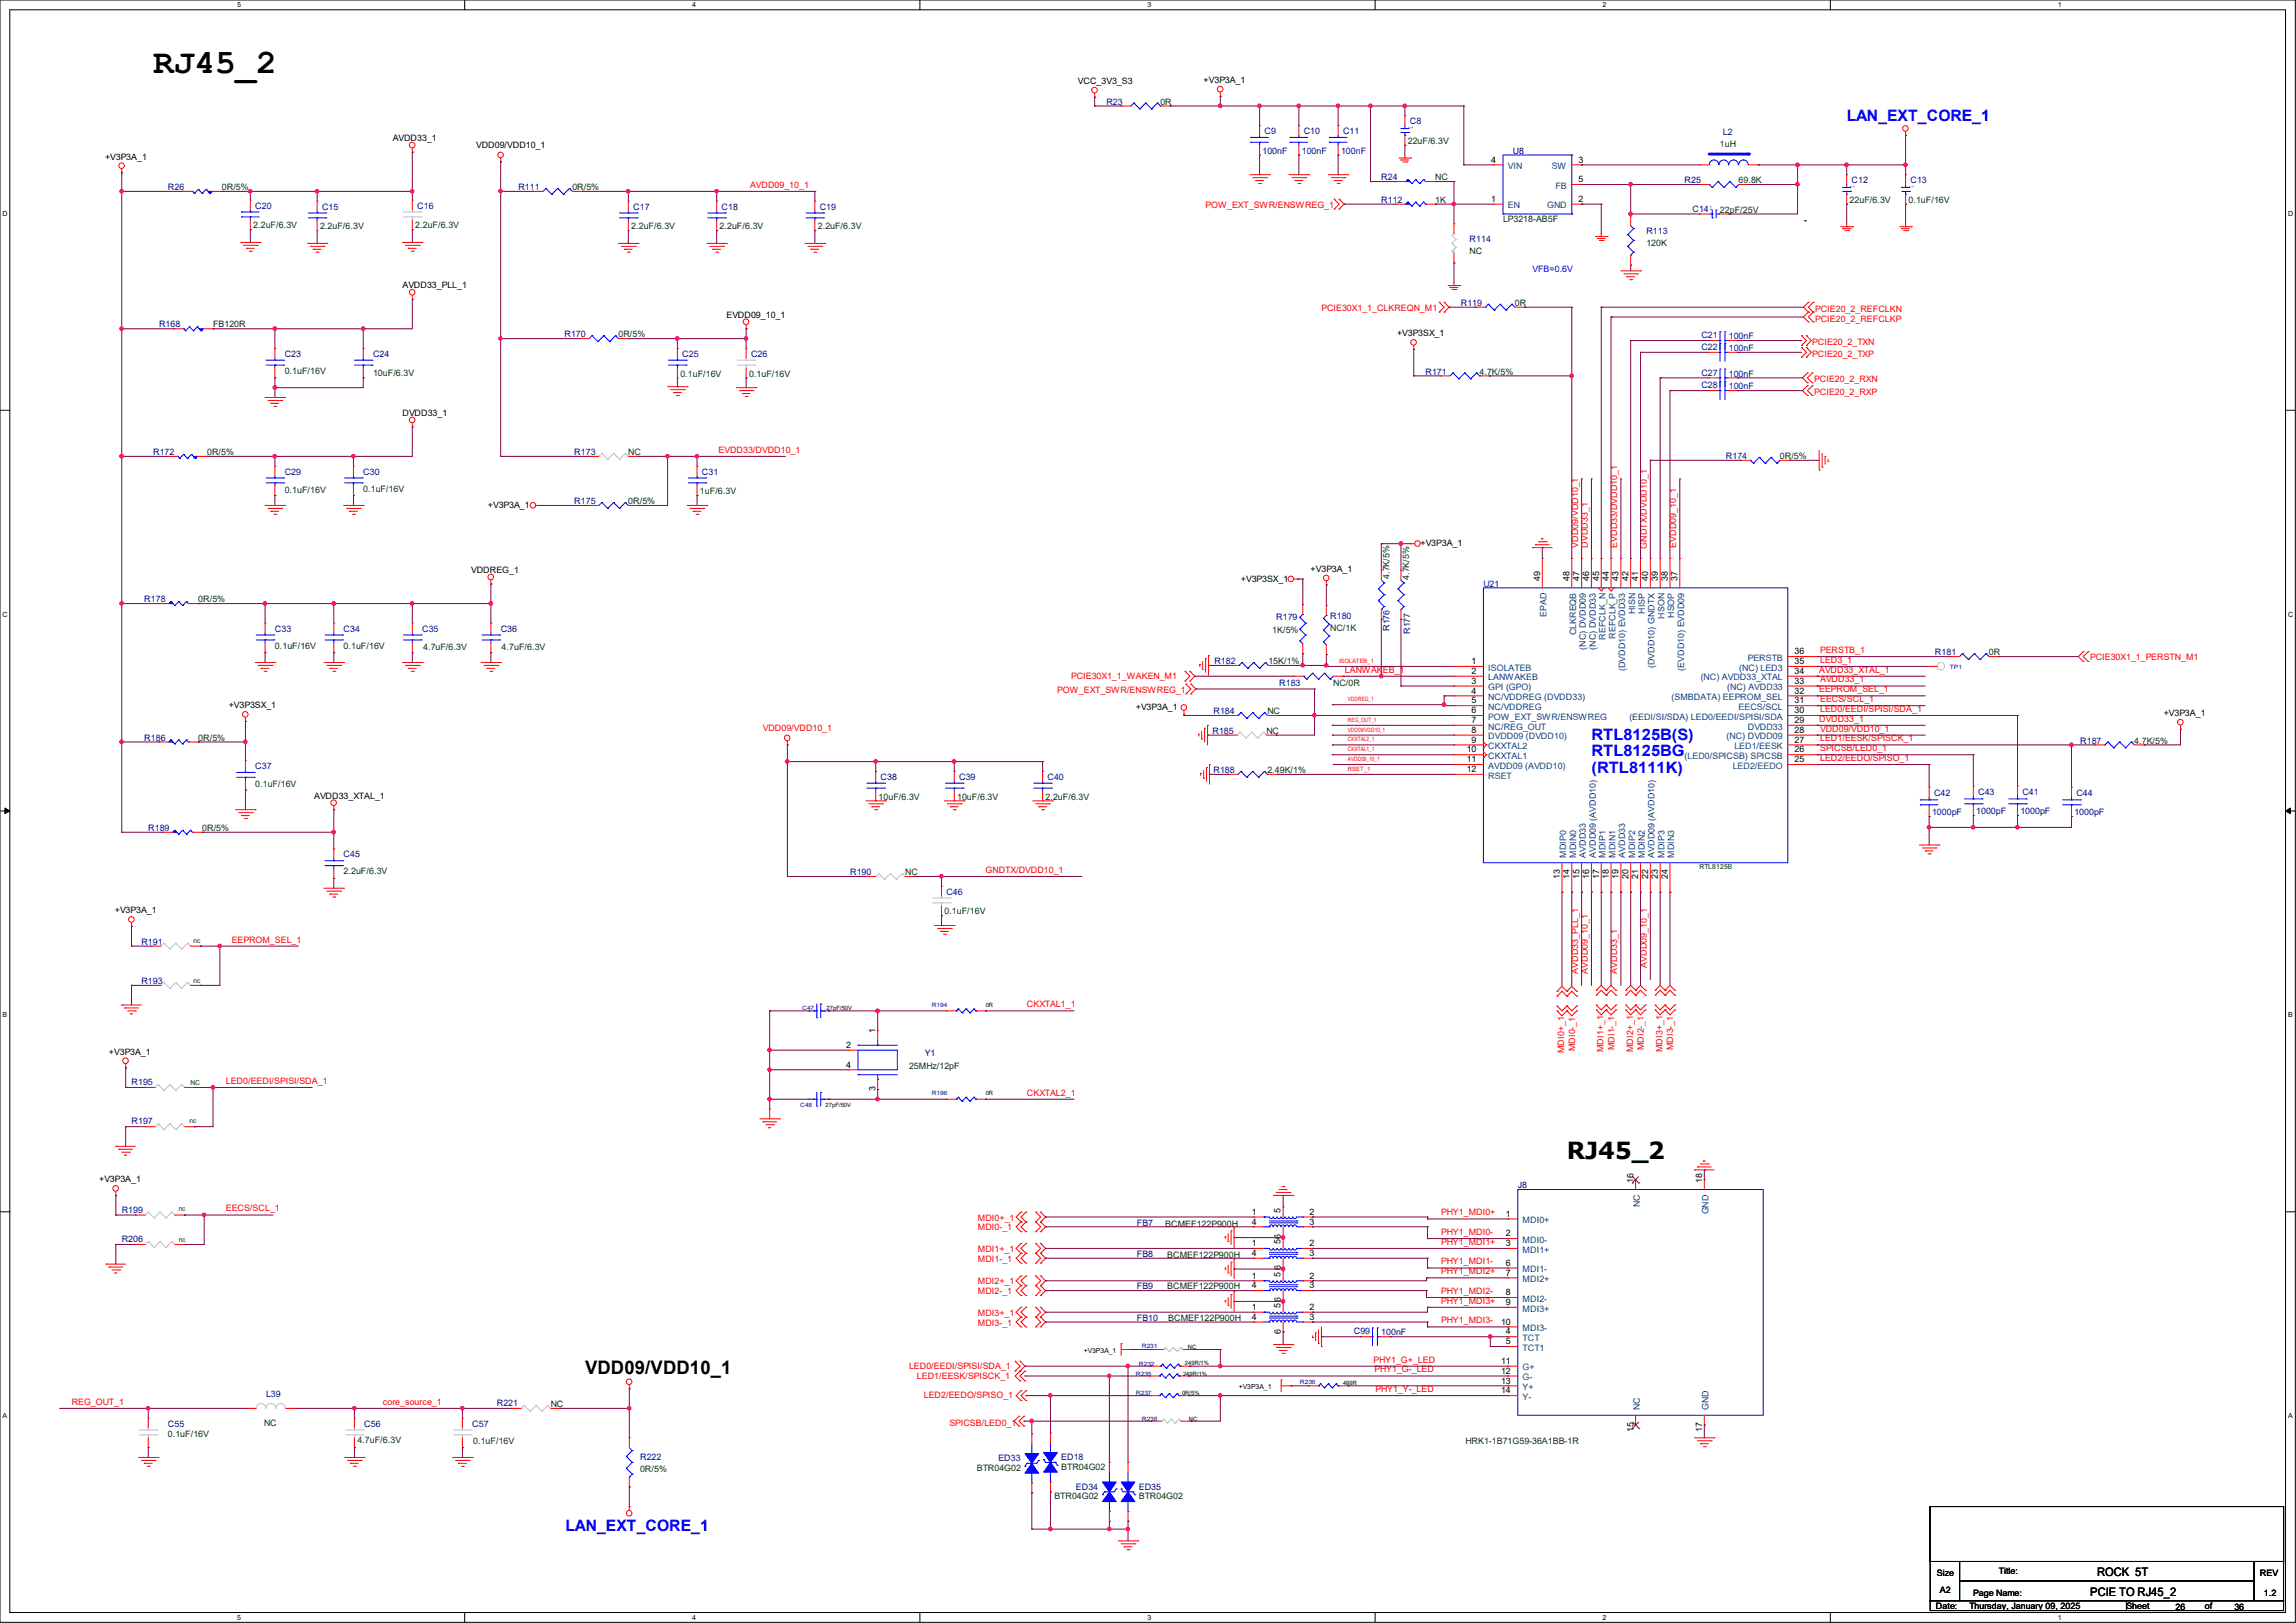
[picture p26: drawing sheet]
<svg xmlns="http://www.w3.org/2000/svg" width="297mm" height="210mm" viewBox="0 0 297 210" stroke-linecap="round" stroke-linejoin="round" font-family="sans-serif">
<defs><g id="words">
<text font-size="4.4" x="19.8" y="9.4">RJ45_2</text>
<text font-size="3" x="202.7" y="150">RJ45_2</text>
<text font-size="2.4" x="75.7" y="177.8">VDD09/VDD10_1</text>
<g font-size="2" fill="#00f">
<text x="238.9" y="15.6">LAN_EXT_CORE_1</text>
<text x="205.9" y="95.8">RTL8125B(S)</text>
<text x="205.9" y="97.9">RTL8125BG</text>
<text x="205.9" y="100">(RTL8111K)</text>
<text x="73.2" y="198.1">LAN_EXT_CORE_1</text>
</g>
<g font-size="1.5">
<text x="271.3" y="204">ROCK 5T</text>
<text x="270.4" y="206.5">PCIE TO RJ45_2</text>
</g>
<g font-size="1.1">
<text x="139.4" y="10.9">VCC_3V3_S3</text>
<text x="155.7" y="10.8">+V3P3A_1</text>
<text x="13.6" y="20.7">+V3P3A_1</text>
<text x="50.8" y="18.2">AVDD33_1</text>
<text x="61.6" y="19.1">VDD09/VDD10_1</text>
<text x="192.9" y="21">4</text>
<text x="204.2" y="21">3</text>
<text x="204.2" y="23.6">5</text>
<text x="192.9" y="26.1">1</text>
<text x="204.2" y="26.1">2</text>
<text x="52.1" y="37.3">AVDD33_PLL_1</text>
<text x="94" y="41.1">EVDD09_10_1</text>
<text x="180.7" y="43.5">+V3P3SX_1</text>
<text x="52.1" y="53.8">DVDD33_1</text>
<text x="63.1" y="65.7">+V3P3A_1</text>
<text x="183.8" y="70.7">+V3P3A_1</text>
<text x="61" y="74.1">VDDREG_1</text>
<text x="160.5" y="75.3">+V3P3SX_1</text>
<text x="169.5" y="74">+V3P3A_1</text>
<text x="199.2" y="75.2" transform="rotate(-90 199.2 75.2)">49</text>
<text x="203" y="75.2" transform="rotate(-90 203 75.2)">48</text>
<text x="204.3" y="75.2" transform="rotate(-90 204.3 75.2)">47</text>
<text x="205.6" y="75.2" transform="rotate(-90 205.6 75.2)">46</text>
<text x="206.8" y="75.2" transform="rotate(-90 206.8 75.2)">45</text>
<text x="208.1" y="75.2" transform="rotate(-90 208.1 75.2)">44</text>
<text x="209.4" y="75.2" transform="rotate(-90 209.4 75.2)">43</text>
<text x="210.7" y="75.2" transform="rotate(-90 210.7 75.2)">42</text>
<text x="211.9" y="75.2" transform="rotate(-90 211.9 75.2)">41</text>
<text x="213.2" y="75.2" transform="rotate(-90 213.2 75.2)">40</text>
<text x="214.5" y="75.2" transform="rotate(-90 214.5 75.2)">39</text>
<text x="215.7" y="75.2" transform="rotate(-90 215.7 75.2)">38</text>
<text x="217" y="75.2" transform="rotate(-90 217 75.2)">37</text>
<text x="190.4" y="85.9">1</text>
<text x="190.4" y="87.2">2</text>
<text x="190.4" y="88.5">3</text>
<text x="190.4" y="89.7">4</text>
<text x="232.2" y="84.7">36</text>
<text x="232.2" y="85.9">35</text>
<text x="232.2" y="87.2">34</text>
<text x="232.2" y="88.5">33</text>
<text x="232.2" y="89.7">32</text>
<text x="29.6" y="91.7">+V3P3SX_1</text>
<text x="146.9" y="91.9">+V3P3A_1</text>
<text x="190.4" y="91">5</text>
<text x="190.4" y="92.3">6</text>
<text x="190.4" y="93.6">7</text>
<text x="190.4" y="94.8">8</text>
<text x="232.2" y="91">31</text>
<text x="232.2" y="93.6">29</text>
<text x="232.2" y="94.8">28</text>
<text x="232.2" y="92.3">30</text>
<text x="279.9" y="92.7">+V3P3A_1</text>
<text x="189.7" y="97.4">10</text>
<text x="189.7" y="98.6">11</text>
<text x="189.7" y="99.9">12</text>
<text x="190.4" y="96.1">9</text>
<text x="232.2" y="96.1">27</text>
<text x="232.2" y="97.4">26</text>
<text x="232.2" y="98.6">25</text>
<text x="40.6" y="103.3">AVDD33_XTAL_1</text>
<text x="201.8" y="113.8" transform="rotate(-90 201.8 113.8)">13</text>
<text x="203" y="113.8" transform="rotate(-90 203 113.8)">14</text>
<text x="204.3" y="113.8" transform="rotate(-90 204.3 113.8)">15</text>
<text x="205.6" y="113.8" transform="rotate(-90 205.6 113.8)">16</text>
<text x="206.8" y="113.8" transform="rotate(-90 206.8 113.8)">17</text>
<text x="208.1" y="113.8" transform="rotate(-90 208.1 113.8)">18</text>
<text x="209.4" y="113.8" transform="rotate(-90 209.4 113.8)">19</text>
<text x="210.7" y="113.8" transform="rotate(-90 210.7 113.8)">20</text>
<text x="211.9" y="113.8" transform="rotate(-90 211.9 113.8)">21</text>
<text x="213.2" y="113.8" transform="rotate(-90 213.2 113.8)">22</text>
<text x="214.5" y="113.8" transform="rotate(-90 214.5 113.8)">23</text>
<text x="215.7" y="113.8" transform="rotate(-90 215.7 113.8)">24</text>
<text x="14.9" y="118.2">+V3P3A_1</text>
<text x="14.1" y="136.5">+V3P3A_1</text>
<text x="109.5" y="135.6">2</text>
<text x="113.2" y="133.7" transform="rotate(-90 113.2 133.7)">1</text>
<text x="109.5" y="138.1">4</text>
<text x="113.2" y="141.2" transform="rotate(-90 113.2 141.2)">3</text>
<text x="12.8" y="153">+V3P3A_1</text>
<text x="211.3" y="153" transform="rotate(-90 211.3 153)">16</text>
<text x="220.2" y="153" transform="rotate(-90 220.2 153)">18</text>
<text x="161.9" y="158.5">4</text>
<text x="161.9" y="157.2">1</text>
<text x="161.9" y="161.3">1</text>
<text x="165.7" y="161" transform="rotate(-90 165.7 161)">56</text>
<text x="165.7" y="157" transform="rotate(-90 165.7 157)">5</text>
<text x="169.4" y="158.5">3</text>
<text x="169.4" y="157.2">2</text>
<text x="169.4" y="161.3">2</text>
<text x="194.8" y="160">2</text>
<text x="194.8" y="161.3">3</text>
<text x="194.8" y="157.4">1</text>
<text x="161.9" y="166.7">4</text>
<text x="161.9" y="165.4">1</text>
<text x="161.9" y="162.5">4</text>
<text x="165.7" y="165.2" transform="rotate(-90 165.7 165.2)">5</text>
<text x="165.7" y="164.3" transform="rotate(-90 165.7 164.3)">6</text>
<text x="169.4" y="166.7">3</text>
<text x="169.4" y="165.4">2</text>
<text x="169.4" y="162.5">3</text>
<text x="194.8" y="165.1">7</text>
<text x="194.8" y="163.8">6</text>
<text x="194.8" y="167.6">8</text>
<text x="161.9" y="170.8">4</text>
<text x="161.9" y="169.5">1</text>
<text x="165.7" y="169.3" transform="rotate(-90 165.7 169.3)">56</text>
<text x="165.7" y="172.6" transform="rotate(-90 165.7 172.6)">6</text>
<text x="169.4" y="170.8">3</text>
<text x="169.4" y="169.5">2</text>
<text x="194.2" y="171.4">10</text>
<text x="194.8" y="172.7">4</text>
<text x="194.8" y="168.9">9</text>
<text x="194.8" y="174">5</text>
<text x="194.2" y="176.5">11</text>
<text x="194.2" y="177.8">12</text>
<text x="194.2" y="179">13</text>
<text x="194.2" y="180.3">14</text>
<text x="211.3" y="185.3" transform="rotate(-90 211.3 185.3)">15</text>
<text x="220.2" y="185.3" transform="rotate(-90 220.2 185.3)">17</text>
<text x="250.6" y="203.9">Size</text>
<text x="258.6" y="203.7">Title:</text>
<text x="292.4" y="203.9">REV</text>
<text x="250.4" y="208.2">Date:</text>
<text x="250.9" y="206.1">A2</text>
<text x="254.8" y="208.2">Thursday, January 09, 2025</text>
<text x="255.3" y="206.5">Page Name:</text>
<text x="275.1" y="208.2">Sheet</text>
<text x="281.4" y="208.4">26</text>
<text x="285.2" y="208.2">of</text>
<text x="289" y="208.4">36</text>
<text x="292.9" y="206.5">1.2</text>
</g>
<g font-size="1.1" fill="#000080">
<text x="143.1" y="13.5">R23</text>
<text x="163.6" y="17.4">C9</text>
<text x="168.7" y="17.4">C10</text>
<text x="173.7" y="17.4">C11</text>
<text x="182.4" y="16.1">C8</text>
<text x="222.9" y="17.5">L2</text>
<text x="163.3" y="19.9">100nF</text>
<text x="168.4" y="19.9">100nF</text>
<text x="173.5" y="19.9">100nF</text>
<text x="178.7" y="23.3">R24</text>
<text x="195.7" y="19.9">U8</text>
<text x="217.9" y="23.7">R25</text>
<text x="239.5" y="23.7">C12</text>
<text x="247.1" y="23.7">C13</text>
<text x="21.7" y="24.6">R26</text>
<text x="33" y="27">C20</text>
<text x="41.7" y="27.1">C15</text>
<text x="54" y="27">C16</text>
<text x="67.1" y="24.6">R111</text>
<text x="81.9" y="27.1">C17</text>
<text x="93.3" y="27.1">C18</text>
<text x="106" y="27.1">C19</text>
<text x="178.7" y="26.2">R112</text>
<text x="218.9" y="27.4">C14</text>
<text x="190.1" y="31.3">R114</text>
<text x="213" y="30.3">R113</text>
<text x="189" y="39.6">R119</text>
<text x="20.6" y="42.4">R168</text>
<text x="36.8" y="46.2">C23</text>
<text x="48.3" y="46.2">C24</text>
<text x="73" y="43.6">R170</text>
<text x="88.3" y="46.2">C25</text>
<text x="97.2" y="46.2">C26</text>
<text x="220.1" y="43.8">C21</text>
<text x="220.1" y="45.3">C22</text>
<text x="223.6" y="43.9">100nF</text>
<text x="223.6" y="45.4">100nF</text>
<text x="184.4" y="48.5">R171</text>
<text x="220.1" y="48.6">C27</text>
<text x="220.1" y="50.3">C28</text>
<text x="223.6" y="48.7">100nF</text>
<text x="223.6" y="50.4">100nF</text>
<text x="19.8" y="58.9">R172</text>
<text x="74.3" y="58.9">R173</text>
<text x="223.3" y="59.4">R174</text>
<text x="36.8" y="61.4">C29</text>
<text x="47" y="61.4">C30</text>
<text x="74.3" y="65.2">R175</text>
<text x="90.8" y="61.4">C31</text>
<text x="18.7" y="77.9">R178</text>
<text x="191.9" y="75.9">U21</text>
<text x="35.6" y="81.7">C33</text>
<text x="44.4" y="81.7">C34</text>
<text x="54.6" y="81.7">C35</text>
<text x="64.8" y="81.7">C36</text>
<text x="165.1" y="80.2">R179</text>
<text x="172.1" y="80.1">R180</text>
<text x="179.8" y="81.7" transform="rotate(-90 179.8 81.7)">R176</text>
<text x="182.4" y="82" transform="rotate(-90 182.4 82)">R177</text>
<text x="157.1" y="85.9">R182</text>
<text x="165.5" y="88.7">R183</text>
<text x="250.3" y="84.8">R181</text>
<text x="18.7" y="95.8">R186</text>
<text x="156.8" y="95">R185</text>
<text x="157" y="92.4">R184</text>
<text x="33" y="99.5">C37</text>
<text x="113.9" y="100.9">C38</text>
<text x="124.1" y="100.9">C39</text>
<text x="135.5" y="100.9">C40</text>
<text x="157" y="100">R188</text>
<text x="269.1" y="96.2">R187</text>
<text x="19.2" y="107.5">R189</text>
<text x="249.9" y="105.5">1000pF</text>
<text x="250.2" y="103">C42</text>
<text x="255.6" y="105.4">1000pF</text>
<text x="255.9" y="102.8">C43</text>
<text x="261.4" y="105.4">1000pF</text>
<text x="261.6" y="102.8">C41</text>
<text x="268.3" y="105.5">1000pF</text>
<text x="268.6" y="103">C44</text>
<text x="44.4" y="111">C45</text>
<text x="110" y="113.2">R190</text>
<text x="122.4" y="115.8">C46</text>
<text x="18.3" y="122.3">R191</text>
<text x="18.3" y="127.3">R193</text>
<text x="119.6" y="136.6">Y1</text>
<text x="17" y="140.4">R195</text>
<text x="17" y="145.5">R197</text>
<text x="196.3" y="153.8">J8</text>
<text x="15.7" y="156.9">R199</text>
<text x="15.7" y="160.7">R206</text>
<text x="147.1" y="158.6">FB7</text>
<text x="147.1" y="166.8">FB9</text>
<text x="147.1" y="162.6">FB8</text>
<text x="147.1" y="170.9">FB10</text>
<text x="175.1" y="172.7">C99</text>
<text x="178.7" y="172.8">100nF</text>
<text x="21.7" y="184.6">C55</text>
<text x="34.4" y="180.8">L39</text>
<text x="47.1" y="184.6">C56</text>
<text x="61.1" y="184.6">C57</text>
<text x="64.3" y="182">R221</text>
<text x="82.8" y="188.9">R222</text>
<text x="129.2" y="189.1">ED33</text>
<text x="137.3" y="188.9">ED18</text>
<text x="139.2" y="192.7">ED34</text>
<text x="147.3" y="192.7">ED35</text>
</g>
<g font-size="1.1" fill="#004000">
<text x="150.1" y="13.5">0R</text>
<text x="182.1" y="18.6">22uF/6.3V</text>
<text x="185.7" y="23.3">NC</text>
<text x="222.5" y="19">1uH</text>
<text x="224.9" y="23.7">69.8K</text>
<text x="28.7" y="24.6">0R/5%</text>
<text x="32.8" y="29.5">2.2uF/6.3V</text>
<text x="41.4" y="29.7">2.2uF/6.3V</text>
<text x="53.7" y="29.5">2.2uF/6.3V</text>
<text x="74" y="24.6">0R/5%</text>
<text x="81.7" y="29.7">2.2uF/6.3V</text>
<text x="93.1" y="29.7">2.2uF/6.3V</text>
<text x="105.8" y="29.7">2.2uF/6.3V</text>
<text x="185.7" y="26.2">1K</text>
<text x="194.4" y="28.8">LP3218-AB5F</text>
<text x="222.5" y="27.5">22pF/25V</text>
<text x="239.3" y="26.2">22uF/6.3V</text>
<text x="246.9" y="26.2">0.1uF/16V</text>
<text x="190.1" y="32.9">NC</text>
<text x="213" y="31.8">120K</text>
<text x="196" y="39.6">0R</text>
<text x="27.6" y="42.4">FB120R</text>
<text x="80" y="43.6">0R/5%</text>
<text x="36.8" y="48.3">0.1uF/16V</text>
<text x="48.3" y="48.6">10uF/6.3V</text>
<text x="88" y="48.7">0.1uF/16V</text>
<text x="96.9" y="48.7">0.1uF/16V</text>
<text x="191.4" y="48.5">4.7K/5%</text>
<text x="26.8" y="58.9">0R/5%</text>
<text x="81.3" y="58.9">NC</text>
<text x="230.2" y="59.4">0R/5%</text>
<text x="36.8" y="63.8">0.1uF/16V</text>
<text x="47" y="63.7">0.1uF/16V</text>
<text x="81.3" y="65.2">0R/5%</text>
<text x="90.5" y="64">1uF/6.3V</text>
<text x="25.7" y="77.9">0R/5%</text>
<text x="179.8" y="74.9" transform="rotate(-90 179.8 74.9)">4.7K/5%</text>
<text x="182.3" y="75.1" transform="rotate(-90 182.3 75.1)">4.7K/5%</text>
<text x="164.6" y="81.9">1K/5%</text>
<text x="172.1" y="81.6">NC/1K</text>
<text x="35.6" y="84">0.1uF/16V</text>
<text x="44.4" y="84">0.1uF/16V</text>
<text x="54.7" y="84.2">4.7uF/6.3V</text>
<text x="64.9" y="84.2">4.7uF/6.3V</text>
<text x="164.1" y="85.9">15K/1%</text>
<text x="172.5" y="88.7">NC/0R</text>
<text x="257.3" y="84.8">0R</text>
<text x="25.7" y="95.8">0R/5%</text>
<text x="163.8" y="95">NC</text>
<text x="164" y="92.4">NC</text>
<text x="33" y="101.8">0.1uF/16V</text>
<text x="164" y="100">2.49K/1%</text>
<text x="276.1" y="96.2">4.7K/5%</text>
<text x="26.2" y="107.5">0R/5%</text>
<text x="113.7" y="103.5">10uF/6.3V</text>
<text x="123.8" y="103.5">10uF/6.3V</text>
<text x="135.3" y="103.5">2.2uF/6.3V</text>
<text x="44.4" y="113.1">2.2uF/6.3V</text>
<text x="117.1" y="113.2">NC</text>
<text x="122.2" y="118.3">0.1uF/16V</text>
<text x="117.6" y="138.4">25MHz/12pF</text>
<text x="150.7" y="158.7">BCMEF122P900H</text>
<text x="151" y="166.8">BCMEF122P900H</text>
<text x="151" y="162.8">BCMEF122P900H</text>
<text x="151.1" y="170.9">BCMEF122P900H</text>
<text x="21.7" y="185.9">0.1uF/16V</text>
<text x="34.2" y="184.5">NC</text>
<text x="71.2" y="182.1">NC</text>
<text x="46.2" y="186.8">4.7uF/6.3V</text>
<text x="61.2" y="186.9">0.1uF/16V</text>
<text x="82.8" y="190.5">0R/5%</text>
<text x="126.4" y="190.3">BTR04G02</text>
<text x="137.3" y="190.2">BTR04G02</text>
<text x="189.6" y="186.9">HRK1-1B71G59-36A1BB-1R</text>
<text x="136.4" y="194">BTR04G02</text>
<text x="147.3" y="194">BTR04G02</text>
</g>
<g font-size="1.1" fill="#004080">
<text x="195.1" y="21.9">VIN</text>
<text x="200.7" y="21.9">SW</text>
<text x="195.1" y="27">EN</text>
<text x="200.1" y="27">GND</text>
<text x="201.2" y="24.4">FB</text>
<text x="200.1" y="79.8" transform="rotate(-90 200.1 79.8)">EPAD</text>
<text x="203.9" y="82.2" transform="rotate(-90 203.9 82.2)">CLKREQB</text>
<text x="207.7" y="82.8" transform="rotate(-90 207.7 82.8)">REFCLK_N</text>
<text x="209" y="82.7" transform="rotate(-90 209 82.7)">REFCLK_P</text>
<text x="211.5" y="79.5" transform="rotate(-90 211.5 79.5)">HISN</text>
<text x="212.8" y="79.4" transform="rotate(-90 212.8 79.4)">HISP</text>
<text x="215.3" y="80.1" transform="rotate(-90 215.3 80.1)">HSON</text>
<text x="216.6" y="80" transform="rotate(-90 216.6 80)">HSOP</text>
<text x="192.5" y="86.8">ISOLATEB</text>
<text x="192.5" y="88.1">LANWAKEB</text>
<text x="192.5" y="89.3">GPI (GPO)</text>
<text x="205.2" y="84.1" transform="rotate(-90 205.2 84.1)">(NC) DVDD09</text>
<text x="206.4" y="84.1" transform="rotate(-90 206.4 84.1)">(NC) DVDD33</text>
<text x="210.2" y="86.9" transform="rotate(-90 210.2 86.9)">(DVDD10) EVDD33</text>
<text x="214" y="86.4" transform="rotate(-90 214 86.4)">(DVDD10) GNDTX</text>
<text x="217.9" y="86.8" transform="rotate(-90 217.9 86.8)">(EVDD10) EVDD09</text>
<text x="220" y="88.1">(NC) AVDD33_XTAL</text>
<text x="223.4" y="89.3">(NC) AVDD33</text>
<text x="225" y="86.8">(NC) LED3</text>
<text x="226.1" y="85.5">PERSTB</text>
<text x="192.5" y="90.6">NC/VDDREG (DVDD33)</text>
<text x="192.5" y="91.9">NC/VDDREG</text>
<text x="192.5" y="93.1">POW_EXT_SWR/ENSWREG</text>
<text x="192.5" y="94.4">NC/REG_OUT</text>
<text x="192.5" y="95.7">DVDD09 (DVDD10)</text>
<text x="210.8" y="93.1">(EEDI/SI/SDA) LED0/EEDI/SPISI/SDA</text>
<text x="216.2" y="90.6">(SMBDATA) EEPROM_SEL</text>
<text x="223.3" y="95.7">(NC) DVDD09</text>
<text x="224.9" y="91.9">EECS/SCL</text>
<text x="226.1" y="94.4">DVDD33</text>
<text x="192.5" y="96.9">CKXTAL2</text>
<text x="192.5" y="98.2">CKXTAL1</text>
<text x="192.5" y="99.5">AVDD09 (AVDD10)</text>
<text x="192.5" y="100.8">RSET</text>
<text x="217.9" y="98.2">(LED0/SPICSB) SPICSB</text>
<text x="224.1" y="99.5">LED2/EEDO</text>
<text x="224.4" y="96.9">LED1/EESK</text>
<text x="202.6" y="111" transform="rotate(-90 202.6 111)">MDIP0</text>
<text x="203.9" y="111" transform="rotate(-90 203.9 111)">MDIN0</text>
<text x="205.2" y="111" transform="rotate(-90 205.2 111)">AVDD33</text>
<text x="206.4" y="111" transform="rotate(-90 206.4 111)">AVDD09 (AVDD10)</text>
<text x="207.7" y="111" transform="rotate(-90 207.7 111)">MDIP1</text>
<text x="209" y="111" transform="rotate(-90 209 111)">MDIN1</text>
<text x="210.2" y="111" transform="rotate(-90 210.2 111)">AVDD33</text>
<text x="211.5" y="111" transform="rotate(-90 211.5 111)">MDIP2</text>
<text x="212.8" y="111" transform="rotate(-90 212.8 111)">MDIN2</text>
<text x="214" y="111" transform="rotate(-90 214 111)">AVDD09 (AVDD10)</text>
<text x="215.3" y="111" transform="rotate(-90 215.3 111)">MDIP3</text>
<text x="216.6" y="111" transform="rotate(-90 216.6 111)">MDIN3</text>
<text x="197" y="160.8">MDI0-</text>
<text x="197" y="158.3">MDI0+</text>
<text x="212.1" y="156.2" transform="rotate(-90 212.1 156.2)">NC</text>
<text x="221" y="157.1" transform="rotate(-90 221 157.1)">GND</text>
<text x="197" y="165.9">MDI2+</text>
<text x="197" y="162.1">MDI1+</text>
<text x="197" y="164.6">MDI1-</text>
<text x="197" y="173.5">TCT</text>
<text x="197" y="172.3">MDI3-</text>
<text x="197" y="169.7">MDI3+</text>
<text x="197" y="168.4">MDI2-</text>
<text x="197" y="177.3">G+</text>
<text x="197" y="178.6">G-</text>
<text x="197" y="179.9">Y+</text>
<text x="197" y="174.8">TCT1</text>
<text x="197" y="181.1">Y-</text>
<text x="212.1" y="182.5" transform="rotate(-90 212.1 182.5)">NC</text>
<text x="221" y="182.5" transform="rotate(-90 221 182.5)">GND</text>
</g>
<g font-size="1.1" fill="#f00">
<text x="97" y="24.3">AVDD09_10_1</text>
<text x="156" y="26.9">POW_EXT_SWR/ENSWREG_1</text>
<text x="170.9" y="40.2">PCIE30X1_1_CLKREQN_M1</text>
<text x="234.8" y="41.6">PCIE20_2_REFCLKP</text>
<text x="234.8" y="40.3">PCIE20_2_REFCLKN</text>
<text x="234.4" y="46.2">PCIE20_2_TXP</text>
<text x="234.4" y="44.7">PCIE20_2_TXN</text>
<text x="234.7" y="51.1">PCIE20_2_RXP</text>
<text x="234.7" y="49.5">PCIE20_2_RXN</text>
<text x="93" y="58.6">EVDD33/DVDD10_1</text>
<text x="204.1" y="70.9" transform="rotate(-90 204.1 70.9)">VDD09/VDD10_1</text>
<text x="205.4" y="70.9" transform="rotate(-90 205.4 70.9)">DVDD33_1</text>
<text x="209.2" y="70.9" transform="rotate(-90 209.2 70.9)">EVDD33/DVDD10_1</text>
<text x="213" y="71" transform="rotate(-90 213 71)">GNDTX/DVDD10_1</text>
<text x="216.8" y="70.9" transform="rotate(-90 216.8 70.9)">EVDD09_10_1</text>
<text x="136.8" y="89.6">POW_EXT_SWR/ENSWREG_1</text>
<text x="138.6" y="87.8">PCIE30X1_1_WAKEN_M1</text>
<text x="174" y="87">LANWAKEB_1</text>
<text x="235.3" y="87">AVDD33_XTAL_1</text>
<text x="235.3" y="89.6">EEPROM_SEL_1</text>
<text x="235.5" y="85.8">LED3_1</text>
<text x="235.5" y="84.5">PERSTB_1</text>
<text x="235.5" y="88.3">AVDD33_1</text>
<text x="270.4" y="85.4">PCIE30X1_1_PERSTN_M1</text>
<text x="98.7" y="94.6">VDD09/VDD10_1</text>
<text x="235.3" y="93.4">DVDD33_1</text>
<text x="235.5" y="92.1">LED0/EEDI/SPISI/SDA_1</text>
<text x="235.5" y="95.9">LED1/EESK/SPISCK_1</text>
<text x="235.5" y="94.7">VDD09/VDD10_1</text>
<text x="235.5" y="90.9">EECS/SCL_1</text>
<text x="235.5" y="97.2">SPICSB/LED0_1</text>
<text x="235.5" y="98.5">LED2/EEDO/SPISO_1</text>
<text x="127.5" y="112.9">GNDTX/DVDD10_1</text>
<text x="30" y="122">EEPROM_SEL_1</text>
<text x="204.1" y="126" transform="rotate(-90 204.1 126)">AVDD33_PLL_1</text>
<text x="205.4" y="126" transform="rotate(-90 205.4 126)">AVDD09_10_1</text>
<text x="209.2" y="126" transform="rotate(-90 209.2 126)">AVDD33_1</text>
<text x="213" y="125.2" transform="rotate(-90 213 125.2)">AVDD09_10_1</text>
<text x="132.8" y="130.3">CKXTAL1_1</text>
<text x="202.4" y="136.3" transform="rotate(-90 202.4 136.3)">MDI0+_1</text>
<text x="203.8" y="136" transform="rotate(-90 203.8 136)">MDI0-_1</text>
<text x="207.4" y="136.1" transform="rotate(-90 207.4 136.1)">MDI1+_1</text>
<text x="208.8" y="135.9" transform="rotate(-90 208.8 135.9)">MDI1-_1</text>
<text x="211.3" y="136.1" transform="rotate(-90 211.3 136.1)">MDI2+_1</text>
<text x="212.6" y="135.9" transform="rotate(-90 212.6 135.9)">MDI2-_1</text>
<text x="215.1" y="136.1" transform="rotate(-90 215.1 136.1)">MDI3+_1</text>
<text x="216.5" y="135.9" transform="rotate(-90 216.5 135.9)">MDI3-_1</text>
<text x="29.2" y="140.3">LED0/EEDI/SPISI/SDA_1</text>
<text x="132.8" y="141.8">CKXTAL2_1</text>
<text x="29.2" y="156.8">EECS/SCL_1</text>
<text x="126.5" y="158">MDI0+_1</text>
<text x="126.5" y="159.2">MDI0-_1</text>
<text x="186.4" y="159.8">PHY1_MDI0-</text>
<text x="186.4" y="157.3">PHY1_MDI0+</text>
<text x="186.4" y="161.1">PHY1_MDI1+</text>
<text x="126.5" y="162">MDI1+_1</text>
<text x="126.5" y="163.3">MDI1-_1</text>
<text x="126.5" y="166.2">MDI2+_1</text>
<text x="126.5" y="167.5">MDI2-_1</text>
<text x="186.4" y="163.6">PHY1_MDI1-</text>
<text x="186.4" y="167.4">PHY1_MDI2-</text>
<text x="186.4" y="164.9">PHY1_MDI2+</text>
<text x="126.5" y="170.3">MDI3+_1</text>
<text x="126.5" y="171.5">MDI3-_1</text>
<text x="186.4" y="171.2">PHY1_MDI3-</text>
<text x="186.4" y="168.7">PHY1_MDI3+</text>
<text x="117.6" y="177.1">LED0/EEDI/SPISI/SDA_1</text>
<text x="118.6" y="178.4">LED1/EESK/SPISCK_1</text>
<text x="177.7" y="176.3">PHY1_G+_LED</text>
<text x="177.8" y="177.6">PHY1_G-_LED</text>
<text x="9.3" y="181.8">REG_OUT_1</text>
<text x="49.5" y="181.8">core_source_1</text>
<text x="119.5" y="180.9">LED2/EEDO/SPISO_1</text>
<text x="122.8" y="184.5">SPICSB/LED0_1</text>
<text x="177.9" y="180.1">PHY1_Y-_LED</text>
</g>
<text font-size="1.1" fill="#00f" x="198.2" y="35.1">VFB=0.6V</text>
<g font-size=".9">
<text x="30.7" y=".9">5</text>
<text x="89.5" y=".9">4</text>
<text x="148.4" y=".9">3</text>
<text x="207.3" y=".9">2</text>
<text x="266.2" y=".9">1</text>
<text x=".3" y="28">D</text>
<text x="296" y="28">D</text>
<text x=".3" y="79.8">C</text>
<text x="296" y="79.8">C</text>
<text x=".3" y="131.7">B</text>
<text x="296" y="131.7">B</text>
<text x="140.2" y="175">+V3P3A_1</text>
<text x="160.3" y="179.7">+V3P3A_1</text>
<text x=".3" y="183.5">A</text>
<text x="296" y="183.5">A</text>
<text x="30.7" y="209.6">5</text>
<text x="89.5" y="209.6">4</text>
<text x="148.4" y="209.6">3</text>
<text x="207.3" y="209.6">2</text>
<text x="266.2" y="209.6">1</text>
</g>
<g font-size=".9" fill="#00f">
<text x="182.2" y="16.3" transform="rotate(90 182.2 16.3)">1</text>
<text x="239.4" y="23.9" transform="rotate(90 239.4 23.9)">1</text>
<text x="247" y="23.9" transform="rotate(90 247 23.9)">1</text>
<text x="221.1" y="27.1">1</text>
</g>
<g font-size=".9" fill="#004000">
<text x="219.8" y="112.4">RTL8125B</text>
<text x="25" y="122">nc</text>
<text x="25" y="127.2">nc</text>
<text x="24.6" y="140.4">NC</text>
<text x="24.5" y="145.3">nc</text>
<text x="23.1" y="156.8">nc</text>
<text x="23.1" y="160.7">nc</text>
</g>
<g font-size=".8" fill="#f00">
<text x="173.2" y="85.8">ISOLATEB_1</text>
<text x="174.4" y="93.4">REG_OUT_1</text>
<text x="174.4" y="95.9">CKXTAL2_1</text>
<text x="174.4" y="94.7">VDD09/VDD10_1</text>
<text x="174.4" y="90.7">VDDREG_1</text>
<text x="174.4" y="99.7">RSET_1</text>
<text x="174.4" y="97.2">CKXTAL1_1</text>
<text x="174.4" y="98.5">AVDD09_10_1</text>
</g>
<g font-size=".8" fill="#000080">
<text x="252.2" y="86.6">TP1</text>
<text x="103.8" y="130.6">C47</text>
<text x="120.5" y="130.3">R194</text>
<text x="103.5" y="143.2">C48</text>
<text x="120.5" y="141.7">R196</text>
<text x="146.9" y="178">R235</text>
<text x="147.3" y="176.7">R232</text>
<text x="147.7" y="174.5">R231</text>
<text x="168.2" y="179.2">R236</text>
<text x="146.9" y="180.6">R237</text>
<text x="147.7" y="183.9">R238</text>
</g>
<g font-size=".8">
<text x="106.9" y="130.6">27pF/50V</text>
<text x="127.5" y="130.3">0R</text>
<text x="106.8" y="143.2">27pF/50V</text>
<text x="127.5" y="141.7">0R</text>
<text x="153" y="178">249R/1%</text>
<text x="153.3" y="176.6">249R/1%</text>
<text x="153.7" y="174.6">NC</text>
<text x="173.7" y="179.2">499R</text>
<text x="152.9" y="180.6">0R/5%</text>
<text x="153.8" y="183.9">NC</text>
</g>
</g></defs>
<path d="M0 0h296.9v209.9h-296.9zM1.3 1.3h294.4v207.4h-294.4z" fill="none" stroke="#000" stroke-width=".13"/>
<g fill="#fff">
<path d="M30.7 .1h.5v1h-.5z"/>
<path d="M30.7 208.8h.5v1h-.5z"/>
</g>
<path d="M60.1 0v1.3M60.1 208.7v1.2" fill="none" stroke="#000" stroke-width=".13"/>
<g fill="#fff">
<path d="M89.5 .1h.5v1h-.5z"/>
<path d="M89.5 208.8h.5v1h-.5z"/>
</g>
<path d="M119 0v1.3M119 208.7v1.2" fill="none" stroke="#000" stroke-width=".13"/>
<g fill="#fff">
<path d="M148.4 .1h.5v1h-.5z"/>
<path d="M148.4 208.8h.5v1h-.5z"/>
</g>
<path d="M177.9 0v1.3M177.9 208.7v1.2" fill="none" stroke="#000" stroke-width=".13"/>
<g fill="#fff">
<path d="M207.3 .1h.5v1h-.5z"/>
<path d="M207.3 208.8h.5v1h-.5z"/>
</g>
<path d="M236.8 0v1.3M236.8 208.7v1.2" fill="none" stroke="#000" stroke-width=".13"/>
<g fill="#fff">
<path d="M266.2 .1h.5v1h-.5z"/>
<path d="M266.2 208.8h.5v1h-.5z"/>
<path d="M.3 27.2h.7v1h-.7z"/>
<path d="M296 27.2h.6v1h-.6z"/>
<path d="M.3 79h.7v1h-.7z"/>
<path d="M296 79h.6v1h-.6z"/>
</g>
<path d="M0 53.1h1.3M295.7 53.1h1.2" fill="none" stroke="#000" stroke-width=".13"/>
<g fill="#fff">
<path d="M.3 130.9h.6v1h-.6z"/>
<path d="M296 130.9h.6v1h-.6z"/>
</g>
<path d="M0 104.9h1.3M295.7 104.9h1.2" fill="none" stroke="#000" stroke-width=".13"/>
<path d="M.6 104.6l.7 .3-.7 .4zM295.7 104.9l.6-.3v.7z" fill="#000" stroke="#000" stroke-width=".13"/>
<g fill="#fff">
<path d="M.3 182.7h.6v1h-.6z"/>
<path d="M296 182.7h.5v1h-.5z"/>
</g>
<path d="M233.4 28.6h.2M233.6 28.6h.1M0 156.8h1.3M295.7 156.8h1.2M249.7 194.9h45.7v7.2h-45.7zM249.7 202.1h3.8v5h-3.8zM249.7 207.1h25.4v1.3h-25.4zM253.5 202.1h38.1v2.5h-38.1zM253.5 204.6h38.1v2.5h-38.1zM275.1 207.1h20.3v1.3h-20.3zM291.6 202.1h3.8v5h-3.8z" fill="none" stroke="#000" stroke-width=".13"/>
<g fill="none" stroke="#f00" stroke-width=".13">
<path d="M53.3 19.7h.1M53.3 19.2v.5M141.6 12.6h.1M141.6 12.1v.5M157.9 12.4h.1M157.9 11.9v.5M162.9 16.3h.1M162.9 16.3v1.2M162.9 18.8v1.3M168 16.3h.1M168 16.3v1.2M168 18.8v1.3"/>
<path d="M173.1 16.3h.1M173.1 16.3v1.2M173.1 18.8v1.3M181.7 18.8h.1M181.7 15h.1M181.7 15v1.3M181.7 17.5v1.3M246.5 17.5h.1M246.5 17v.5M15.7 22.4h.1M15.7 21.8v.6M23.6 24.8h.1"/>
<path d="M23.6 24.8h1.3M27.4 24.8h1.3M28.7 24.8h.1M31.1 31.4h2.6M31.5 31.7h1.8M31.9 32.1h.1M31.9 32.1h1M32.3 32.5h.2M32.4 25.9h.1M32.4 29.7h.1M32.4 25.9v1.3M32.4 28.4v1.3"/>
<path d="M32.5 32.5h.1M33.3 31.7h.1M33.7 31.4h.1M39.8 31.5h2.5M40.1 31.9h1.8M40.5 32.3h.1M40.5 32.3h1M40.9 32.6h.2M41 26h.1M41 29.8h.1M41 26v1.3M41 28.6v1.2"/>
<path d="M41.1 32.6h.1M41.9 31.9h.1M42.3 31.5h.1M52.1 31.4h2.5M52.5 31.7h1.7M52.8 32.1h.1M52.8 32.1h1M53.2 32.5h.3M53.3 38.7h.1M53.3 25.9h.1M53.3 29.7h.1M53.3 25.9v1.3"/>
<path d="M53.3 28.4v1.3M53.3 38.2v.5M53.5 32.5h.1M54.2 31.7h.1M54.6 31.4h.1M64.8 21h.1M64.8 20.4v.6M69 24.8h.1M69 24.8h1.2M74 24.8h1.3M75.3 24.8h.1M80 31.5h2.5"/>
<path d="M80.4 31.9h1.8M80.8 32.3h.1M80.8 32.3h1M81.2 32.6h.2M81.3 26h.1M81.3 29.8h.1M81.3 26v1.3M81.3 28.6v1.2M81.4 32.6h.1M82.2 31.9h.1M82.5 31.5h.1M91.4 31.5h2.6"/>
<path d="M91.8 31.9h1.8M92.2 32.3h.1M92.2 32.3h1M92.6 32.6h.2M92.8 32.6h.1M93.6 31.9h.1M94 31.5h.1M104.1 31.5h2.6M104.5 31.9h1.8M104.9 32.3h.1M104.9 32.3h1M105.3 32.6h.2"/>
<path d="M105.4 26h.1M105.4 29.8h.1M105.4 26v1.3M105.4 28.6v1.2M105.5 32.6h.1M106.3 31.9h.1M106.7 31.5h.1M161.7 22.6h2.5M162.1 23h1.7M162.4 23.4h.1M162.4 23.4h1M162.8 23.7h.3"/>
<path d="M162.9 20.1h.1M163.1 23.7h.1M163.8 23h.1M164.2 22.6h.1M166.8 22.6h2.5M167.1 23h1.8M167.5 23.4h.1M167.5 23.4h1M167.9 23.7h.2M168 20.1h.1M168.1 23.7h.1M168.9 23h.1"/>
<path d="M169.3 22.6h.1M171.8 22.6h2.6M172.2 23h1.8M172.6 23.4h.1M172.6 27.1h.1M172.6 25.8h.1M172.6 23.4h1M172.6 25.8l.6 .6-.6 .7M173 23.7h.2M173.1 20.1h.1M173.2 23.7h.1M173.2 25.8h.1"/>
<path d="M173.2 27.1h.1M173.2 25.8l.7 .6-.7 .7M174 23h.1M174.4 22.6h.1M180.6 23.5h.1M180.6 23.5h1.3M181 20.4h1.5M181.2 20.7h.1M181.2 20.7h1M181.5 21h.5M181.7 20.4h.1M181.7 20.1v.3"/>
<path d="M182 21h.1M182.5 20.4h.1M184.4 23.5h1.3M185.7 23.5h.1M186.2 39.1h.1M186.2 39.1l.6 .7-.6 .6M186.8 39.1h.1M186.8 39.1l.7 .7-.7 .6M187.3 37h1.5M187.6 37.2h.1M187.6 37.2h1M187.8 37.5h.5"/>
<path d="M188.1 37h.1M188.1 36.6v.4M188.3 37.5h.1M188.8 37h.1M206.4 30.6h1.5M206.6 30.9h.1M206.6 30.9h1M206.9 31.1h.5M207.1 30.6h.1M207.1 30.2v.4M207.4 31.1h.1M207.9 30.6h.1"/>
<path d="M209.7 35.1h2.5M210.1 35.4h1.7M210.4 35.8h.1M210.4 35.8h1.1M210.8 36.2h.3M210.9 27.9h.1M210.9 34.3h.1M210.9 27.9v1.3M210.9 33v1.3M211.1 36.2h.1M211.8 35.4h.1M212.2 35.1h.1"/>
<path d="M219.8 23.9h.1M219.8 27.7h.1M219.8 23.9h1.3M219.8 27.7h1.3M222.4 27.7h1.2M223.6 27.7h.1M224.9 23.9h1.3M226.2 23.9h.1M233.9 39.1h.1M233.9 39.1l-.6 .7 .6 .6M234.6 39.1h.1M234.6 39.1l-.7 .7 .7 .6"/>
<path d="M238.1 29.3h1.5M238.4 29.6h.1M238.4 29.6h1M238.6 29.8h.5M238.9 29.3h.1M238.9 26.4h.1M238.9 22.6h.1M238.9 22.6v1.3M238.9 25.1v1.3M238.9 29v.3M239.1 29.8h.1M239.6 29.3h.1"/>
<path d="M245.7 29.3h1.6M246 29.6h.1M246 29.6h1M246.3 29.8h.5M246.5 29.3h.1M246.5 26.4h.1M246.5 22.6h.1M246.5 22.6v1.3M246.5 25.1v1.3M246.5 29v.3M246.8 29.8h.1M247.3 29.3h.1"/>
<path d="M21.7 59.1h.1M21.7 59.1h1.3M22.5 42.5h.1M22.5 42.5h1.2M25.5 59.1h1.3M26.3 42.5h1.3M26.8 59.1h.1M27.6 42.5h.1M34.3 51.4h2.5M34.7 51.8h1.7M35.1 52.2h.1M35.1 52.2h1"/>
<path d="M35.4 52.6h.3M35.6 45.1h.1M35.6 48.9h.1M35.6 45.1v1.3M35.6 47.6v1.3M35.7 52.6h.1M36.4 51.8h.1M36.8 51.4h.1M47 45.1h.1M47 48.9h.1M47 45.1v1.3M47 47.6v1.3"/>
<path d="M53.3 55.2h.1M53.3 54.7v.5M74.9 43.8h.1M74.9 43.8h1.3M80 43.8h1.3M81.3 43.8h.1M86.4 50h2.5M86.7 50.4h1.8M87.1 50.8h.1M87.1 50.8h1M87.5 51.2h.3M87.6 45.1h.1"/>
<path d="M87.6 48.9h.1M87.6 45.1v1.3M87.6 47.6v1.3M87.8 51.2h.1M88.5 50.4h.1M88.9 50h.1M95.2 50.2h2.6M95.6 50.5h1.8M96 50.9h.1M96 50.9h1M96.4 51.3h.2M96.5 42.5h.1"/>
<path d="M96.5 45.1h.1M96.5 48.9h.1M96.5 42v.5M96.5 45.1v1.3M96.5 47.6v1.3M96.6 51.3h.1M97.4 50.5h.1M97.8 50.2h.1M182.9 45.2h.1M182.9 44.7v.5M186.2 40.4h.1M186.8 40.4h.1"/>
<path d="M221 44.1h.1M221 45.6h.1M221 48.9h.1M221 50.5h.1M221 50.5h1.2M221 44.1h1.2M221 45.6h1.2M221 48.9h1.2M223.5 50.5h1.3M223.5 44.1h1.3M223.5 45.6h1.3M223.5 48.9h1.3"/>
<path d="M224.8 44.1h.1M224.8 45.6h.1M224.8 48.9h.1M224.8 50.5h.1M225.2 59.6h.1M225.2 59.6h1.2M230.3 59.6h1.2M231.5 59.6h.1M233 46.2h.1M233 45h.1M233 44.7h.1M233 43.4h.1"/>
<path d="M233 45l.7 .6-.7 .6M233 43.4l.7 .7-.7 .6M233.7 46.2h.1M233.7 45h.1M233.7 44.7h.1M233.7 43.4h.1M233.7 45l.6 .6-.6 .6M233.7 43.4l.6 .7-.6 .6M233.8 49.9h.1M233.8 51.2h.1M233.8 48.3h.1M233.8 49.5h.1"/>
<path d="M233.8 49.9l-.6 .6 .6 .7M233.8 48.3l-.6 .6 .6 .6M233.9 40.4h.1M233.9 41.7h.1M233.9 40.4l-.6 .6 .6 .7M234.4 51.2h.1M234.4 49.9h.1M234.4 49.5h.1M234.4 48.3h.1M234.4 49.9l-.6 .6 .6 .7M234.4 48.3l-.6 .6 .6 .6M234.6 41.7h.1"/>
<path d="M234.6 40.4h.1M234.6 40.4l-.7 .6 .7 .7M235.3 58.3v2.5M235.7 58.7v1.8M236.1 59.1h.1M236.1 59.1v1M236.5 59.7h.1M236.5 59.4v.3M20.6 78.1h.1M20.6 78.1h1.2M24.4 78.1h1.3M25.7 78.1h.1"/>
<path d="M34.3 65.4h2.5M34.7 65.8h1.7M35.1 66.2h.1M35.1 66.2h1M35.4 66.5h.3M35.6 60.3h.1M35.6 64.1h.1M35.6 60.3v1.3M35.6 62.9v1.2M35.7 66.5h.1M36.4 65.8h.1M36.8 65.4h.1"/>
<path d="M44.4 65.4h2.6M44.8 65.8h1.8M45.2 66.2h.1M45.2 66.2h1M45.6 66.5h.2M45.7 60.3h.1M45.7 64.1h.1M45.7 60.3v1.3M45.7 62.9v1.2M45.8 66.5h.1M46.6 65.8h.1M47 65.4h.1"/>
<path d="M63.5 75.6h.1M63.5 75.1v.5M69.3 65.4h.5M69.8 65.4h.1M88.9 65.4h2.5M89.3 65.8h1.8M89.7 66.2h.1M89.7 66.2h1M90 66.5h.3M90.2 60.3h.1M90.2 64.1h.1M90.2 60.3v1.3"/>
<path d="M90.2 62.9v1.2M90.3 66.5h.1M91.1 65.8h.1M91.4 65.4h.1M167.4 74.9h.5M167.9 74.9h.1M171.6 75.7h.1M171.6 75.2v.5M178.7 73.8h.1M178.7 73.8v1.3M178.7 78.9v1.2M182.5 70.4h.1"/>
<path d="M182.5 70.4h.5M198.2 70.9h.1M198.2 70.9h2.6M198.6 70.5h.1M198.6 70.5h1.8M199 70.1h1M199.4 69.7h.1M199.4 69.7h.2M199.5 72.3h.1M199.5 72.3v3.8M200 70.1h.1M203.3 72.3h.1"/>
<path d="M203.3 72.3v3.8M204.6 72.3h.1M204.6 72.3v3.8M205.9 72.3h.1M205.9 72.3v3.8M206.8 76.1l.3 .4M207.1 76.5h.1M207.1 72.3h.1M207.1 72.3v3.8M207.5 76.1h.1M207.5 76.1l-.4 .4M208 76.1l.4 .4"/>
<path d="M208.4 76.5h.1M208.4 72.3h.1M208.4 72.3v3.8M208.8 76.1h.1M208.8 76.1l-.4 .4M209.7 72.3h.1M209.7 72.3v3.8M210.9 72.3h.1M210.9 72.3v3.8M212.2 72.3h.1M212.2 72.3v3.8M213.5 72.3h.1"/>
<path d="M213.5 72.3v3.8M214.8 72.3h.1M214.8 72.3v3.8M216 72.3h.1M216 72.3v3.8M217.3 72.3h.1M217.3 72.3v3.8M235.3 60.8h.1M235.7 60.5h.1M20.6 96h.1M20.6 96h1.2M24.4 96h1.3"/>
<path d="M25.7 96h.1M31.7 93.3h.1M31.7 98.4h.1M31.7 92.8v.5M31.7 98.4v1.3M33 85.7h2.6M33.4 86.1h1.8M33.8 86.5h.1M33.8 86.5h1M34.2 86.9h.2M34.3 80.6h.1M34.3 84.5h.1"/>
<path d="M34.3 80.6v1.3M34.3 83.2v1.3M34.4 86.9h.1M35.2 86.1h.1M35.6 85.7h.1M41.9 85.7h2.5M42.3 86.1h1.8M42.7 86.5h.1M42.7 86.5h1M43.1 86.9h.2M43.3 86.9h.1M44.1 86.1h.1"/>
<path d="M44.4 85.7h.1M52.1 85.7h2.5M52.5 86.1h1.7M52.8 86.5h.1M52.8 86.5h1M53.2 86.9h.3M53.3 80.6h.1M53.3 84.5h.1M53.3 80.6v1.3M53.3 83.2v1.3M53.5 86.9h.1M54.2 86.1h.1"/>
<path d="M54.6 85.7h.1M62.2 85.7h2.6M62.6 86.1h1.8M63 86.5h.1M63 86.5h1M63.4 86.9h.2M63.6 86.9h.1M64.4 86.1h.1M64.8 85.7h.1M101.9 96.4h.1M101.9 95.9v.5M123.4 99.8h.1"/>
<path d="M123.4 99.8v1.3M153.2 92.5h.1M153.2 91.9v.6M153.3 88.1h.1M153.3 86.9h.1M153.3 86.9l.6 .6-.6 .6M153.4 89.8h.1M153.4 88.5h.1M153.4 88.5l.7 .7-.7 .6M153.9 86.9h.1M153.9 88.1h.1M153.9 86.9l.7 .6-.7 .6"/>
<path d="M154.1 88.5h.1M154.1 89.8h.1M154.1 88.5l.6 .7-.6 .6M155.1 95h.1M155.1 95v.2M155.2 86h.1M155.2 86v.2M155.4 95.6h.1M155.4 94.6v1M155.6 86.6h.1M155.6 85.6v1M155.7 99.7v1"/>
<path d="M155.8 94.2h.1M155.8 94.2v1.8M156 85.2h.1M156 85.2v1.8M156.1 99.3h.1M156.1 99.3v1.8M156.2 93.9h.1M156.2 93.9v2.5M156.3 84.8h.1M156.3 84.8v2.6M156.5 98.9h.1M156.5 98.9v2.6"/>
<path d="M158.7 95.1h.1M158.7 95.1h1.3M158.9 92.6h.1M158.9 92.6h1.2M159 86.1h.1M159 86.1h1.3M163.8 95.1h1.3M164 92.6h1.2M164.1 86.1h1.3M165.1 95.1h.1M165.2 92.6h.1M165.4 86.1h.1"/>
<path d="M178.7 80.1h.1M188.1 86.2h.1M188.1 87.5h.1M188.1 88.8h.1M188.1 90h.1M188.1 91.3h.1M188.1 92.6h.1M188.1 93.9h.1M188.1 95.1h.1M188.1 96.4h.1M188.1 97.7h.1M188.1 98.9h.1"/>
<path d="M188.1 96.4h3.8M188.1 92.6h3.8M188.1 95.1h3.8M188.1 86.2h3.8M188.1 87.5h3.8M188.1 88.8h3.8M188.1 90h3.8M188.1 91.3h3.8M188.1 93.9h3.8M188.1 97.7h3.8M188.1 98.9h3.8M191.9 96.8h.1"/>
<path d="M191.9 98h.1M191.9 96l.4 .4M191.9 97.3l.4 .4M192.3 96.4h.1M192.3 97.7h.1M192.3 96.4l-.4 .4M192.3 97.7l-.4 .3M231.3 96.4h3.8M231.3 92.6h3.8M231.3 95.1h3.8M231.3 86.2h3.8M231.3 87.5h3.8"/>
<path d="M231.3 88.8h3.8M231.3 90h3.8M231.3 91.3h3.8M231.3 93.9h3.8M231.3 97.7h3.8M231.3 98.9h3.8M231.3 85h3.8M235.1 85h.1M235.1 86.2h.1M235.1 87.5h.1M235.1 88.8h.1M235.1 90h.1"/>
<path d="M235.1 91.3h.1M235.1 93.9h.1M235.1 95.1h.1M235.1 96.4h.1M235.1 97.7h.1M235.1 98.9h.1M235.1 92.6h.1M269.5 84.3h.1M269.5 85.6h.1M269.5 84.3l-.6 .7 .6 .6M270.1 85.6h.1M270.1 84.3h.1"/>
<path d="M270.1 84.3l-.6 .7 .6 .6M271 96.4h.1M271 96.4h1.3M276.1 96.4h1.3M277.4 96.4h.1M282.1 94.4h.1M282.1 93.9v.5M17 119.9h.1M17 119.4v.5M30.5 104.8h2.5M30.9 105.2h1.7M31.2 105.5h.1"/>
<path d="M31.2 105.5h1.1M31.6 105.9h.3M31.7 102.2h.1M31.7 101v1.2M31.9 105.9h.1M32.6 105.2h.1M33 104.8h.1M41.9 114.9h2.5M42.3 115.3h1.8M42.7 115.7h.1M42.7 115.7h1M43.1 116.1h.2"/>
<path d="M43.2 104.8h.1M43.2 109.9h.1M43.2 113.7h.1M43.2 104.3v.5M43.2 109.9v1.2M43.2 112.4v1.3M43.3 116.1h.1M44.1 115.3h.1M44.4 114.9h.1M112 113.4h.1M112 103.6h2.6M112 113.4h1.3"/>
<path d="M112.4 104h1.8M112.8 104.4h.1M112.8 104.4h1M113.2 104.8h.2M113.4 104.8h.1M114.2 104h.1M114.6 103.6h.1M117.1 113.4h1.3M118.4 113.4h.1M120.9 119.8h2.5M121.8 114.7h.1M121.8 118.5h.1"/>
<path d="M121.8 114.7v1.3M121.8 117.2v1.3M122.2 103.6h2.5M122.6 104h1.7M122.9 104.4h.1M122.9 104.4h1.1M123.3 104.8h.3M123.4 119.8h.1M123.4 103.6h.1M123.4 102.4v1.2M123.6 104.8h.1M124.3 104h.1"/>
<path d="M124.7 103.6h.1M133.6 103.6h2.5M134 104h1.8M134.4 104.4h.1M134.4 104.4h1M134.7 104.8h.3M135 104.8h.1M135.8 104h.1M136.1 103.6h.1M155.3 100.1h.1M155.3 100.1v.2M155.7 100.7h.1"/>
<path d="M158.9 100.2h.1M158.9 100.2h1.2M164 100.2h1.2M165.2 100.2h.1M188.1 100.2h.1M188.1 100.2h3.8M202.1 115.4h.1M202.1 111.6v3.8M203.3 115.4h.1M203.3 111.6v3.8M204.6 115.4h.1M204.6 111.6v3.8"/>
<path d="M205.9 115.4h.1M205.9 111.6v3.8M207.1 115.4h.1M207.1 111.6v3.8M208.4 115.4h.1M208.4 111.6v3.8M209.7 115.4h.1M209.7 111.6v3.8M210.9 115.4h.1M210.9 111.6v3.8M212.2 115.4h.1M212.2 111.6v3.8"/>
<path d="M213.5 115.4h.1M213.5 111.6v3.8M214.8 115.4h.1M214.8 111.6v3.8M216 115.4h.1M216 111.6v3.8M248.3 109.3h2.5M248.7 109.7h1.7M249 110.1h.1M249 110.1h1.1M249.4 110.5h.3M249.6 105.7h.1"/>
<path d="M249.6 101.9h.1M249.6 101.9v1.2M249.6 104.4v1.3M249.7 110.5h.1M250.4 109.7h.1M250.8 109.3h.1M255.3 105.5h.1M255.3 101.7h.1M255.3 101.7v1.3M255.3 104.3v1.2M261 105.5h.1M261 101.7h.1"/>
<path d="M261 101.7v1.3M261 104.3v1.2M15.7 130h.1M15.7 130h2.6M16.1 130.4h.1M16.1 130.4h1.8M16.3 138.2h.1M16.3 137.7v.5M16.5 130.8h1M16.9 131.2h.1M16.9 131.2h.2M17.5 130.8h.1"/>
<path d="M19.6 127.5h.1M19.6 122.4h.1M19.6 127.5h1.2M19.6 122.4h1.2M24.6 127.5h1.3M24.6 122.4h1.3M25.9 127.5h.1M25.9 122.4h.1M104.6 130.8h.1M107.2 130.8h.1M109.7 135.9h.1M109.7 138.4h.1"/>
<path d="M109.7 135.9h1.3M109.7 138.4h1.3M113.5 133.3h.1M113.5 133.3v1.3M113.5 139.7v1.3M121.3 120.1h1.8M121.7 120.5h.1M121.7 120.5h1M122 120.9h.3M122.3 120.9h.1M122.4 130.8h.1M122.4 130.8h1.3"/>
<path d="M123.1 120.1h.1M126.2 130.8h1.3M127.5 130.8h.1M201.4 128.3h.1M201.4 128.9h.1M201.4 130.8h.1M201.4 130.2h.1M201.4 128.3l.7-.7 .6 .7M201.4 128.9l.7-.6 .6 .6M201.4 130.8l.7 .6 .6-.6M201.4 130.2l.7 .6 .6-.6M202.7 128.3h.1"/>
<path d="M202.7 128.9h.1M202.7 130.8h.1M202.7 130.2h.1M202.7 128.3l.6-.7 .7 .7M202.7 128.9l.6-.6 .7 .6M202.7 130.8l.6 .6 .7-.6M202.7 130.2l.6 .6 .7-.6M204 128.3h.1M204 128.9h.1M204 130.8h.1M204 130.2h.1M206.5 128.1h.1"/>
<path d="M206.5 128.8h.1M206.5 130.7h.1M206.5 130h.1M206.5 128.1l.6-.6 .7 .6M206.5 128.8l.6-.7 .7 .7M206.5 130.7l.6 .6 .7-.6M206.5 130l.6 .7 .7-.7M207.8 128.1h.1M207.8 128.8h.1M207.8 130.7h.1M207.8 130h.1M207.8 128.1l.6-.6 .6 .6"/>
<path d="M207.8 128.8l.6-.7 .6 .7M207.8 130.7l.6 .6 .6-.6M207.8 130l.6 .7 .6-.7M209 128.1h.1M209 128.8h.1M209 130.7h.1M209 130h.1M210.3 128.1h.1M210.3 128.8h.1M210.3 130.7h.1M210.3 130h.1M210.3 130.7l.6 .6 .7-.6"/>
<path d="M210.3 128.1l.6-.6 .7 .6M210.3 130l.6 .7 .7-.7M210.3 128.8l.6-.7 .7 .7M211.6 128.1h.1M211.6 128.8h.1M211.6 130.7h.1M211.6 130h.1M211.6 128.1l.6-.6 .7 .6M211.6 128.8l.6-.7 .7 .7M211.6 130.7l.6 .6 .7-.6M211.6 130l.6 .7 .7-.7M212.9 128.1h.1"/>
<path d="M212.9 128.8h.1M212.9 130.7h.1M212.9 130h.1M214.1 128.1h.1M214.1 128.8h.1M214.1 130.7h.1M214.1 130h.1M214.1 130.7l.7 .6 .6-.6M214.1 128.1l.7-.6 .6 .6M214.1 130l.7 .7 .6-.7M214.1 128.8l.7-.7 .6 .7M215.4 128.1h.1"/>
<path d="M215.4 128.8h.1M215.4 130.7h.1M215.4 130h.1M215.4 130.7l.6 .6 .7-.6M215.4 128.1l.6-.6 .7 .6M215.4 128.8l.6-.7 .7 .7M215.4 130l.6 .7 .7-.7M216.7 128.1h.1M216.7 128.8h.1M216.7 130.7h.1M216.7 130h.1M15 154.7h.1"/>
<path d="M15 148.3h.1M15 154.2v.5M15 148.3h2.5M15.4 148.7h.1M15.4 148.7h1.7M15.7 149.1h1.1M16.1 149.5h.1M16.1 149.5h.3M16.8 149.1h.1M17.5 157.2h.1M17.5 157.2h1.3M18.8 145.8h.1"/>
<path d="M18.8 140.7h.1M18.8 145.8h1.3M18.8 140.7h1.3M22.6 157.2h1.3M23.9 157.2h.1M23.9 145.8h1.2M23.9 140.7h1.2M25.1 145.8h.1M25.1 140.7h.1M98.3 144.8h2.5M98.7 145.2h.1M98.7 145.2h1.8"/>
<path d="M99.1 145.5h1M99.4 145.9h.1M99.4 145.9h.3M99.6 143.5h.1M99.6 143.5v1.3M100.1 145.5h.1M100.8 144.8h.1M104.6 142.2h.1M107.2 142.2h.1M113.5 141h.1M132.1 156.8h.1M132.1 158.1h.1"/>
<path d="M132.1 159.4h.1M132.1 156.8l-.7 .7 .7 .6M132.1 158.1l-.7 .6 .7 .7M132.7 156.8h.1M132.7 158.1h.1M132.7 159.4h.1M132.7 156.8l-.6 .7 .6 .6M132.7 158.1l-.6 .6 .6 .7M134 156.8h.1M134 158.1h.1M134 159.4h.1M134 156.8l.6 .7-.6 .6"/>
<path d="M134 158.1l.6 .6-.6 .7M134.6 158.1h.1M134.6 156.8h.1M134.6 159.4h.1M134.6 156.8l.7 .7-.7 .6M134.6 158.1l.7 .6-.7 .7M158.9 159.6v1.1M159.3 159.3h.1M159.3 159.3v1.7M159.6 158.9h.1M159.6 158.9v2.5M162.2 158.7h.1"/>
<path d="M162.2 157.5h.1M162.2 158.7h1.2M162.2 157.5h1.2M164.7 154.7h2.6M165.1 154.3h1.8M165.5 153.9h.1M165.5 153.9h1M165.9 153.5h.2M166 156.2h.1M166 156.2v1.3M166 158.7v1.3M166.1 153.5h.1"/>
<path d="M166.9 154.3h.1M167.3 154.7h.1M168.5 158.7h1.3M168.5 157.5h1.3M169.8 158.7h.1M169.8 157.5h.1M195.1 157.7h.1M195.1 157.7h1.2M211.6 152.7h.1M211.6 152.7v1.2M219.2 151.4h.1M219.2 151.4h2.5"/>
<path d="M219.6 151h.1M219.6 151h1.8M220 150.6h1M220.3 150.2h.1M220.3 150.2h.3M220.5 152.7h.1M220.5 152.7v1.2M221 150.6h.1M13.7 163.6h.1M13.7 163.6h2.6M14.1 164h.1M14.1 164h1.8"/>
<path d="M14.5 164.3h1M14.9 164.7h.1M14.9 164.7h.2M15.5 164.3h.1M17.5 161h.1M17.5 161h1.3M22.6 161h1.3M23.9 161h.1M81.4 179.7h.1M81.4 179.2v.5M131.3 177.4h.1M131.3 176.1h.1"/>
<path d="M131.3 176.1l.7 .7-.7 .6M132 176.1h.1M132 177.4h.1M132 178.7h.1M132 176.1l.6 .7-1.3 1.3 .7 .6M132.1 160.9h.1M132.1 162.2h.1M132.1 163.4h.1M132.1 165.1h.1M132.1 166.4h.1M132.1 167.6h.1M132.1 169.2h.1"/>
<path d="M132.1 170.4h.1M132.1 171.7h.1M132.1 180h.1M132.1 160.9l-.7 .6 .7 .7M132.1 162.2l-.7 .6 .7 .6M132.1 165.1l-.7 .6 .7 .7M132.1 166.4l-.7 .6 .7 .6M132.1 169.2l-.7 .6 .7 .6M132.1 170.4l-.7 .7 .7 .6M132.1 180l-.7 .6 .7 .6M132.6 178.7h.1M132.6 177.4h.1"/>
<path d="M132.6 177.4l-.6 .7 .6 .6M132.7 160.9h.1M132.7 162.2h.1M132.7 163.4h.1M132.7 165.1h.1M132.7 166.4h.1M132.7 167.6h.1M132.7 169.2h.1M132.7 170.4h.1M132.7 171.7h.1M132.7 180h.1M132.7 160.9l-.6 .6 .6 .7"/>
<path d="M132.7 162.2l-.6 .6 .6 .6M132.7 165.1l-.6 .6 .6 .7M132.7 166.4l-.6 .6 .6 .6M132.7 169.2l-.6 .6 .6 .6M132.7 170.4l-.6 .7 .6 .6M132.7 180l-.6 .6 .6 .6M134 160.9h.1M134 162.2h.1M134 163.4h.1M134 165.1h.1M134 166.4h.1M134 167.6h.1"/>
<path d="M134 169.2h.1M134 170.4h.1M134 171.7h.1M134 160.9l.6 .6-.6 .7M134 162.2l.6 .6-.6 .6M134 165.1l.6 .6-.6 .7M134 166.4l.6 .6-.6 .6M134 169.2l.6 .6-.6 .6M134 170.4l.6 .7-.6 .6M134.6 162.2h.1M134.6 160.9h.1M134.6 163.4h.1"/>
<path d="M134.6 166.4h.1M134.6 165.1h.1M134.6 167.6h.1M134.6 170.4h.1M134.6 169.2h.1M134.6 171.7h.1M134.6 160.9l.7 .6-.7 .7M134.6 162.2l.7 .6-.7 .6M134.6 165.1l.7 .6-.7 .7M134.6 166.4l.7 .6-.7 .6M134.6 169.2l.7 .6-.7 .6M134.6 170.4l.7 .7-.7 .6"/>
<path d="M145 173.9h.1M145 174.6h1.3M145 173.9v1.5M146.3 174.6h.1M148.7 178.1h.1M148.7 178.1h1.3M148.8 176.8h.1M148.8 176.8h1.3M149.2 174.6h.1M149.2 174.6h1.3M152.5 178.1h1.3M152.7 176.8h1.2"/>
<path d="M153 174.6h1.3M153.8 178.1h.1M153.9 176.8h.1M154.3 174.6h.1M158.5 160h.1M158.5 164.1h.1M158.5 168.3h.1M158.5 160v.3M158.5 164.1v.2M158.5 168.3v.2M158.9 160.7h.1M158.9 164.7h.1"/>
<path d="M158.9 168.9h.1M158.9 163.7v1M158.9 167.9v1M159.3 163.3h.1M159.3 167.5h.1M159.3 163.3v1.8M159.3 167.5v1.8M159.6 162.9h.1M159.6 167.1h.1M159.6 162.9v2.6M159.6 167.1v2.6M162.2 171.1h.1"/>
<path d="M162.2 169.8h.1M162.2 167h.1M162.2 165.7h.1M162.2 162.8h.1M162.2 161.5h.1M162.2 161.5h1.2M162.2 171.1h1.2M162.2 169.8h1.2M162.2 167h1.2M162.2 165.7h1.2M162.2 162.8h1.2M164.7 174h2.6"/>
<path d="M165.1 174.4h1.8M165.5 174.8h.1M165.5 174.8h1M165.7 178.6h.1M165.7 179.3h1.3M165.7 178.6v1.5M165.9 175.1h.2M166 168.5h.1M166 172.3h.1M166 164.5h.1M166 168.3h.1M166 160h.1"/>
<path d="M166 160.3h.1M166 164.1h.1M166 160.3v1.2M166 162.8v1.3M166 164.5v1.2M166 167v1.3M166 168.5v1.3M166 171.1v1.2M166.1 175.1h.1M166.9 174.4h.1M167 179.3h.1M167.3 174h.1"/>
<path d="M168.5 161.5h1.3M168.5 171.1h1.3M168.5 169.8h1.3M168.5 167h1.3M168.5 165.7h1.3M168.5 162.8h1.3M169.3 179.3h.1M169.3 179.3h1.3M169.8 173.1h.1M169.8 171.1h.1M169.8 169.8h.1M169.8 167h.1"/>
<path d="M169.8 165.7h.1M169.8 162.8h.1M169.8 161.5h.1M169.8 172.8v.3M170.2 172.5h.1M170.2 172.5v1M170.6 173.9h.1M170.6 172.1v1.8M170.9 174.2h.1M170.9 171.7v2.5M173.1 179.3h1.3M174.4 179.3h.1"/>
<path d="M176 173h.1M176 173h1.3M178.6 173h1.2M179.8 173h.1M195.1 173h.1M195.1 171.7h.1M195.1 165.4h.1M195.1 160.3h.1M195.1 169.2h.1M195.1 161.5h.1M195.1 164.1h.1M195.1 167.9h.1"/>
<path d="M195.1 176.8h.1M195.1 178.1h.1M195.1 179.3h.1M195.1 174.2h.1M195.1 179.3h1.2M195.1 178.1h1.2M195.1 173h1.2M195.1 171.7h1.2M195.1 165.4h1.2M195.1 160.3h1.2M195.1 169.2h1.2M195.1 161.5h1.2"/>
<path d="M195.1 164.1h1.2M195.1 167.9h1.2M195.1 176.8h1.2M195.1 174.2h1.2M17.9 188.6h2.5M18.3 189h1.8M18.7 189.4h.1M18.7 189.4h1M19 189.7h.3M19.2 183.5h.1M19.2 187.3h.1M19.2 183.5v1.3"/>
<path d="M19.2 186.1v1.2M19.3 189.7h.1M20.1 189h.1M20.4 188.6h.1M31.9 182.2h.1M31.9 182.2h1.2M37 182.2h1.2M38.2 182.2h.1M44.6 188.6h2.5M45 189h1.7M45.3 189.4h.1M45.3 189.4h1.1"/>
<path d="M45.7 189.7h.3M45.8 183.5h.1M45.8 187.3h.1M45.8 183.5v1.3M45.8 186.1v1.2M46 189.7h.1M46.7 189h.1M47.1 188.6h.1M58.5 188.6h2.6M58.9 189h1.8M59.3 189.4h.1M59.3 189.4h1"/>
<path d="M59.7 189.7h.2M59.9 189.7h.1M60.7 189h.1M61.1 188.6h.1M81.4 194.9h.1M81.4 186.1h.1M81.4 192.4h.1M81.4 186.1v1.2M81.4 191.1v1.3M81.4 194.9v.6M131.8 184.5h.1M131.8 183.3h.1"/>
<path d="M131.8 183.3l-.6 .6 .6 .6M132.1 181.2h.1M132.5 184.5h.1M132.5 183.3h.1M132.5 183.3l-.7 .6 .7 .6M132.7 181.2h.1M133.5 185.5h.1M133.5 193.2h.1M133.5 185.5v1.3M133.5 191.9v1.3M135.9 185.4h.1M135.9 193h.1"/>
<path d="M135.9 185.4v1.3M135.9 191.8v1.2M143.5 189.2h.1M143.5 196.8h.1M143.5 189.2v1.3M143.5 195.6v1.2M144.7 199.4h2.5M145 199.8h1.8M146.8 199.8h.1M147.2 199.4h.1M148.7 180.6h.1M148.7 180.6h1.3"/>
<path d="M152.5 180.6h1.3M153.8 180.6h.1M195.1 180.6h.1M195.1 180.6h1.2M211.6 184.4h.1M211.6 183.1v1.3M219.2 186.1h2.5M219.6 186.4h1.8M220 186.8h.1M220 186.8h1M220.3 187.2h.3M220.5 184.4h.1"/>
<path d="M220.5 183.1v1.3M220.6 187.2h.1M221.4 186.4h.1M221.7 186.1h.1M145.4 200.2h.1M145.4 200.2h1M145.8 200.5h.2M146 200.5h.1"/>
<circle cx="53.3" cy="18.8" r=".36"/>
<circle cx="141.6" cy="11.7" r=".36"/>
<circle cx="157.8" cy="11.5" r=".36"/>
<circle cx="246.5" cy="16.6" r=".36"/>
<circle cx="15.7" cy="21.4" r=".36"/>
<circle cx="53.3" cy="37.8" r=".36"/>
<circle cx="64.7" cy="20" r=".36"/>
<circle cx="53.3" cy="54.3" r=".36"/>
<circle cx="96.5" cy="41.6" r=".36"/>
<circle cx="182.9" cy="44.3" r=".36"/>
<circle cx="63.5" cy="74.7" r=".36"/>
<circle cx="68.9" cy="65.4" r=".36"/>
<circle cx="167" cy="74.9" r=".36"/>
<circle cx="171.6" cy="74.8" r=".36"/>
<circle cx="183.4" cy="70.3" r=".36"/>
<circle cx="31.7" cy="92.4" r=".36"/>
<circle cx="101.8" cy="95.5" r=".36"/>
<circle cx="153.1" cy="91.5" r=".36"/>
<circle cx="282" cy="93.5" r=".36"/>
<circle cx="17" cy="119" r=".36"/>
<circle cx="43.2" cy="103.9" r=".36"/>
<circle cx="16.2" cy="137.3" r=".36"/>
<circle cx="15" cy="153.8" r=".36"/>
<circle cx="81.4" cy="178.8" r=".36"/>
<circle cx="81.4" cy="195.8" r=".36"/>
</g>
<g fill="none" stroke="#00f" stroke-width=".13">
<path d="M161.8 18.4h.1M161.8 17.8h.1M161.8 18.4h2.3M161.8 17.8h2.3M162.9 17.8h.1M162.9 18.4h.1M162.9 17.5v.3M162.9 18.4v.4M166.9 18.4h.1M166.9 17.8h.1M166.9 18.4h2.3M166.9 17.8h2.3"/>
<path d="M168 17.8h.1M168 18.4h.1M168 17.5v.3M168 18.4v.4M172 18.4h.1M172 17.8h.1M172 18.4h2.2M172 17.8h2.2M173.1 17.8h.1M173.1 18.4h.1M173.1 17.5v.3M173.1 18.4v.4"/>
<path d="M181.2 16.6h.1M181.2 16.6h1M181.2 17.1h1M181.7 16.6h.1M181.7 17.5h.1M181.7 16.3v.3M181.7 17.1v.4M182.2 17.1h.1M24.9 24.8h.1M24.9 24.8l.2 .2M25.1 25h.1M25.7 24.5h.1"/>
<path d="M25.7 24.5l.5 .5M25.7 24.5l-.6 .5M26.2 25h.1M26.7 24.5h.1M26.7 24.5l.5 .5M26.7 24.5l-.5 .5M27.2 25h.1M27.4 24.8l-.2 .2M31.2 28.1h.1M31.2 27.4h.1M31.2 28.1h2.3M31.2 27.4h2.3"/>
<path d="M32.4 27.4h.1M32.4 28.1h.1M32.4 27.2v.2M32.4 28.1v.3M39.9 28.2h2.3M39.9 27.6h2.3M41 27.6h.1M41 28.2h.1M41 27.3v.3M41 28.2v.4M42.2 28.2h.1M42.2 27.6h.1"/>
<path d="M70.6 24.4h.1M70.6 24.4l-.4 .4M70.6 24.4l.8 .7M71.4 25.1h.1M72.1 24.4h.1M72.1 24.4l-.7 .7M72.1 24.4l.8 .7M72.9 25.1h.1M73.7 24.4h.1M73.7 24.4l-.8 .7M73.7 24.4l.3 .4M74 24.8h.1"/>
<path d="M80.1 28.2h2.3M80.1 27.6h2.3M81.3 27.6h.1M81.3 28.2h.1M81.3 27.3v.3M81.3 28.2v.4M82.4 28.2h.1M82.4 27.6h.1M104.3 28.2h2.3M104.3 27.6h2.3M105.4 27.6h.1M105.4 28.2h.1"/>
<path d="M105.4 27.3v.3M105.4 28.2v.4M106.6 28.2h.1M106.6 27.6h.1M182.1 23.2h.1M182.1 23.2l-.2 .3M182.1 23.2l.5 .5M182.6 23.7h.1M183.1 23.2h.1M183.1 23.2l-.5 .5M183.1 23.2l.5 .5M183.6 23.7h.1"/>
<path d="M184.1 23.2h.1M184.1 23.2l-.5 .5M184.1 23.2l.3 .3M184.4 23.5h.1M210.6 30.4h.1M210.6 31.9h.1M210.6 30.4l.7 .7M210.6 31.9l.7 .7M210.9 33h.1M210.9 29.2l.4 .4M211.3 29.6h.1M211.3 31.1h.1"/>
<path d="M211.3 32.6h.1M211.3 29.6l-.7 .8M211.3 31.1l-.7 .8M211.3 32.6l-.4 .4M221.1 23.9h.1M221.1 23.9l.4 .4M221.1 27.7h.4M221.5 24.3h.1M221.5 27.7h.1M221.5 28.2h.1M221.5 27.2v1M222 27.2h.1"/>
<path d="M222 27.7h.4M222 27.2v1M222.2 23.5h.1M222.2 23.5l.8 .8M222.2 23.5l-.7 .8M222.3 21.3a.61 .61 0 0 0-.6-.6 .61 .61 0 0 0-.6 .6M222.4 27.7h.1M223 24.3h.1M223.6 21.3a.61 .61 0 0 0-.6-.6 .61 .61 0 0 0-.6 .6M223.8 23.5h.1M223.8 23.5l.7 .8M223.8 23.5l-.8 .8"/>
<path d="M224.5 24.3h.1M224.9 21.3a.61 .61 0 0 0-.6-.6 .61 .61 0 0 0-.7 .6M224.9 23.9l-.4 .4M226.1 21.3a.61 .61 0 0 0-.6-.6 .61 .61 0 0 0-.6 .6M238.4 24.3h.1M238.4 24.3h1M238.4 24.8h1M238.9 24.3h.1M238.9 25.1h.1M238.9 23.9v.4M238.9 24.8v.3M239.4 24.8h.1"/>
<path d="M246 24.3h.1M246 24.3h1M246 24.8h1M246.5 24.3h.1M246.5 25.1h.1M246.5 23.9v.4M246.5 24.8v.3M247 24.8h.1M23 59.1h.1M23 59.1l.2 .2M23.2 59.3h.1M23.7 42.5h.1"/>
<path d="M23.7 58.8h.1M23.7 42.5l.3 .3M23.7 58.8l.6 .5M23.7 58.8l-.5 .5M24 42.8h.1M24.3 59.3h.1M24.5 42.3h.1M24.5 42.3l.5 .5M24.5 42.3l-.5 .5M24.8 58.8h.1M24.8 58.8l.5 .5M24.8 58.8l-.5 .5"/>
<path d="M25 42.8h.1M25.3 59.3h.1M25.5 42.3h.1M25.5 42.3l.5 .5M25.5 42.3l-.5 .5M25.5 59.1l-.2 .2M26 42.8h.1M26.3 42.5l-.3 .3M34.4 47.2h2.3M34.4 46.6h2.3M35.6 46.6h.1M35.6 47.2h.1"/>
<path d="M35.6 46.4v.2M35.6 47.2v.4M36.7 47.2h.1M36.7 46.6h.1M45.8 47.2h2.3M45.8 46.6h2.3M47 46.6h.1M47 47.2h.1M47 46.4v.2M47 47.2v.4M48.1 47.2h.1M48.1 46.6h.1"/>
<path d="M76.6 43.4h.1M76.6 43.4l-.4 .4M76.6 43.4l.7 .8M77.3 44.2h.1M78.1 43.4h.1M78.1 43.4l-.8 .8M78.1 43.4l.8 .8M78.9 44.2h.1M79.6 43.4h.1M79.6 43.4l-.7 .8M79.6 43.4l.4 .4M80 43.8h.1"/>
<path d="M86.5 47.2h2.3M86.5 46.6h2.3M87.6 46.6h.1M87.6 47.2h.1M87.6 46.4v.2M87.6 47.2v.4M88.8 47.2h.1M88.8 46.6h.1M222.2 44.1h.3M222.2 45.6h.3M222.2 48.9h.3M222.2 50.5h.3"/>
<path d="M222.5 44.1h.1M222.5 42.9h.1M222.5 45.6h.1M222.5 44.4h.1M222.5 48.9h.1M222.5 47.8h.1M222.5 50.5h.1M222.5 49.4h.1M222.5 42.9v3.8M222.5 47.8v3.9M223.1 42.9h.1M223.1 44.1h.1"/>
<path d="M223.1 44.4h.1M223.1 45.6h.1M223.1 47.8h.1M223.1 48.9h.1M223.1 49.4h.1M223.1 50.5h.1M223.1 44.1h.4M223.1 42.9v3.8M223.1 47.8v3.9M223.1 45.6h.4M223.1 48.9h.4M223.1 50.5h.4"/>
<path d="M226.4 59.6h.1M226.4 59.6l.4 .3M226.8 59.9h.1M227.6 59.2h.1M227.6 59.2l.7 .7M227.6 59.2l-.8 .7M228.3 59.9h.1M229.1 59.2h.1M229.1 59.2l.8 .7M229.1 59.2l-.8 .7M229.9 59.9h.1M230.3 59.6l-.4 .3"/>
<path d="M22.1 77.9h.1M22.1 77.9l-.3 .2M22.1 77.9l.5 .5M22.6 78.4h.1M23.1 77.9h.1M23.1 77.9l-.5 .5M23.1 77.9l.5 .5M23.6 78.4h.1M24.1 77.9h.1M24.1 77.9l-.5 .5M24.1 77.9l.3 .2M24.4 78.1h.1"/>
<path d="M34.4 62.5h2.3M34.4 61.8h2.3M35.6 61.8h.1M35.6 62.5h.1M35.6 61.6v.2M35.6 62.5v.4M36.7 62.5h.1M36.7 61.8h.1M44.6 62.5h2.3M44.6 61.8h2.3M45.7 61.8h.1M45.7 62.5h.1"/>
<path d="M45.7 61.6v.2M45.7 62.5v.4M46.9 62.5h.1M46.9 61.8h.1M89 62.5h2.3M89 61.8h2.3M90.2 61.8h.1M90.2 62.5h.1M90.2 61.6v.2M90.2 62.5v.4M91.3 62.5h.1M91.3 61.8h.1"/>
<path d="M178.3 76.2h.1M178.3 77.7h.1M178.3 76.2l.8 .8M178.3 77.7l.8 .8M178.7 78.9h.1M178.7 75.1l.4 .3M179.1 75.4h.1M179.1 77h.1M179.1 78.5h.1M179.1 75.4l-.8 .8M179.1 77l-.8 .7M179.1 78.5l-.4 .4"/>
<path d="M191.9 76.1h39.4v35.5h-39.4zM22.1 95.8h.1M22.1 95.8l-.3 .2M22.1 95.8l.5 .5M22.6 96.3h.1M23.1 95.8h.1M23.1 95.8l-.5 .5M23.1 95.8l.5 .5M23.6 96.3h.1M24.1 95.8h.1M24.1 95.8l-.5 .5M24.1 95.8l.3 .2"/>
<path d="M24.4 96h.1M30.6 99.9h2.3M31.7 99.9h.1M31.7 99.7v.2M32.9 99.9h.1M33.1 82.8h2.3M33.1 82.2h2.3M34.3 82.2h.1M34.3 82.8h.1M34.3 81.9v.3M34.3 82.8v.4M35.4 82.8h.1"/>
<path d="M35.4 82.2h.1M52.2 82.8h2.3M52.2 82.2h2.3M53.3 82.2h.1M53.3 82.8h.1M53.3 81.9v.3M53.3 82.8v.4M54.5 82.8h.1M54.5 82.2h.1M160.1 92.6h.1M160.3 86.1h.1M160.5 92.2h.1"/>
<path d="M160.5 99.8h.1M160.5 92.2l.8 .8M160.5 92.2l-.4 .4M160.5 99.8l-.4 .4M160.5 99.8l.8 .8M160.7 85.7h.1M160.7 85.7l.7 .8M160.7 85.7l-.4 .4M161.3 93h.1M161.4 86.5h.1M162.1 92.2h.1M162.1 99.8h.1"/>
<path d="M162.1 92.2l.7 .8M162.1 92.2l-.8 .8M162.1 99.8l-.8 .8M162.1 99.8l.7 .8M162.2 85.7h.1M162.2 85.7l.7 .8M162.2 85.7l-.8 .8M162.8 93h.1M162.9 86.5h.1M163.6 92.2h.1M163.6 99.8h.1M163.6 92.2l.4 .4"/>
<path d="M163.6 92.2l-.8 .8M163.6 99.8l-.8 .8M163.6 99.8l.4 .4M163.7 85.7h.1M163.7 85.7l.4 .4M163.7 85.7l-.8 .8M272.3 96.4h.1M272.7 96h.1M272.7 96l.7 .8M272.7 96l-.4 .4M273.4 96.8h.1M274.2 96h.1"/>
<path d="M274.2 96l.8 .8M274.2 96l-.8 .8M275 96.8h.1M275.7 96h.1M275.7 96l.4 .4M275.7 96l-.7 .8M30.6 100.6h2.3M31.7 100.6h.1M31.7 100.6v.4M32.9 100.6h.1M42 112h2.3M42 111.4h2.3"/>
<path d="M43.2 111.4h.1M43.2 112h.1M43.2 111.1v.3M43.2 112v.4M44.3 112h.1M44.3 111.4h.1M122.3 102h2.3M122.3 101.3h2.3M123.4 101.3h.1M123.4 102h.1M123.4 101.1v.2M123.4 102v.4"/>
<path d="M124.6 102h.1M124.6 101.3h.1M161.3 100.6h.1M162.8 100.6h.1M164 100.2h.1M248.4 103.5h.1M248.4 104.1h.1M248.4 103.5h2.3M248.4 104.1h2.3M249.6 104.1h.1M249.6 103.5h.1M249.6 103.1v.4"/>
<path d="M249.6 104.1v.3M254.1 103.4h2.3M254.1 104h2.3M255.3 104h.1M255.3 103.4h.1M255.3 103v.4M255.3 104v.3M256.4 103.4h.1M256.4 104h.1M259.8 103.4h2.3M259.8 104h2.3M261 104h.1"/>
<path d="M261 103.4h.1M261 103v.4M261 104v.3M262.1 103.4h.1M262.1 104h.1M104.6 130.8h1.1M105.3 130.8h.1M105.7 130.8h.1M105.7 131.7h.1M105.7 129.9v1.8M106.2 130.8h.1M106.2 129.9h.1"/>
<path d="M106.2 130.8h1M106.2 129.9v1.8M106.6 130.8h.1M111 135.9h5.1v2.5h-5.1zM111 135.3h.1M111 139.1h.1M111 135.3h5.1M111 139.1h5.1M113.5 139.7h.1M113.5 135.3h.1M113.5 134.6v.7M113.5 139.1v.6"/>
<path d="M123.7 130.8h.1M124 130.6h.1M124 130.6l.5 .5M124 130.6l-.3 .2M124.5 131.1h.1M125 130.6h.1M125 130.6l.5 .5M125 130.6l-.5 .5M125.5 131.1h.1M126 130.6h.1M126 130.6l.2 .2M126 130.6l-.5 .5"/>
<path d="M126.2 130.8h.1M104.6 142.2h1.1M105.3 142.2h.1M105.7 142.2h.1M105.7 143.1h.1M105.7 141.4v1.7M106.2 142.2h.1M106.2 141.4h.1M106.2 141.4v1.7M106.2 142.2h1M106.6 142.2h.1M163.4 158.7h.8"/>
<path d="M163.6 157.5h.1M164.2 158.7h.1M164.2 158.2h3.6M164.2 158h3.6M164.7 157.5l-.3 .2-.2-.2h-.8M164.7 158.7l-.1-.1-.2-.1-.1 .1-.1 .1M165.2 158.7l-.1-.1-.1-.1-.2 .1-.1 .1M165.2 157.5l-.2 .2-.3-.2M165.7 158.7l-.1-.1-.1-.1-.2 .1-.1 .1M165.7 157.5l-.2 .2-.3-.2M166.2 157.5l-.2 .2-.3-.2M166.2 158.7l-.1-.1-.1-.1-.2 .1-.1 .1"/>
<path d="M166.7 158.7l-.1-.1-.1-.1-.2 .1-.1 .1M166.7 157.5l-.2 .2-.3-.2M167.2 158.7l-.1-.1-.1-.1-.2 .1v.1M167.2 157.5l-.2 .2-.2-.2M167.7 157.5l-.2 .2-.2-.2M167.7 158.7v-.1l-.2-.1-.2 .1v.1M167.8 158.2h.1M167.8 158h.1M167.8 158.7h.7M167.8 157.5h.7M168.5 158.7h.1M168.5 157.5h.1"/>
<path d="M196.3 153.9h31.8v29.2h-31.8zM150 178.1h.1M150.1 176.8h.1M150.2 177.8h.1M150.2 177.8l.5 .5M150.2 177.8l-.2 .3M150.4 176.5h.1M150.4 176.5l.5 .5M150.4 176.5l-.3 .3M150.7 178.3h.1M150.9 177h.1M151.3 177.8h.1"/>
<path d="M151.3 177.8l.5 .5M151.3 177.8l-.6 .5M151.4 176.5h.1M151.4 176.5l.5 .5M151.4 176.5l-.5 .5M151.8 178.3h.1M151.9 177h.1M152.3 177.8h.1M152.3 177.8l.2 .3M152.3 177.8l-.5 .5M152.4 176.5h.1M152.4 176.5l.3 .3"/>
<path d="M152.4 176.5l-.5 .5M152.5 178.1h.1M152.7 176.8h.1M163.4 171.1h.8M163.4 167h.8M163.4 162.8h.8M163.6 169.8h.1M163.6 165.7h.1M163.6 161.5h.1M164.2 171.1h.1M164.2 167h.1M164.2 162.8h.1"/>
<path d="M164.2 170.6h3.6M164.2 170.3h3.6M164.2 166.5h3.6M164.2 166.2h3.6M164.2 162.3h3.6M164.2 162.1h3.6M164.7 169.8l-.3 .2-.2-.2h-.8M164.7 165.7l-.3 .2-.2-.2h-.8M164.7 161.5l-.3 .3-.2-.3h-.8M164.7 171.1l-.1-.2-.2-.1-.1 .1-.1 .2M164.7 167l-.1-.2h-.2h-.1l-.1 .2M164.7 162.8l-.1-.2h-.2h-.1l-.1 .2"/>
<path d="M165.2 171.1l-.1-.2-.1-.1-.2 .1-.1 .2M165.2 167l-.1-.2h-.1h-.2l-.1 .2M165.2 162.8l-.1-.2h-.1h-.2l-.1 .2M165.2 169.8l-.2 .2-.3-.2M165.2 165.7l-.2 .2-.3-.2M165.2 161.5l-.2 .3-.3-.3M165.7 171.1l-.1-.2-.1-.1-.2 .1-.1 .2M165.7 169.8l-.2 .2-.3-.2M165.7 167l-.1-.2h-.1h-.2l-.1 .2M165.7 165.7l-.2 .2-.3-.2M165.7 162.8l-.1-.2h-.1h-.2l-.1 .2M165.7 161.5l-.2 .3-.3-.3"/>
<path d="M166.2 169.8l-.2 .2-.3-.2M166.2 165.7l-.2 .2-.3-.2M166.2 161.5l-.2 .3-.3-.3M166.2 171.1l-.1-.2-.1-.1-.2 .1-.1 .2M166.2 167l-.1-.2h-.1h-.2l-.1 .2M166.2 162.8l-.1-.2h-.1h-.2l-.1 .2M166.7 171.1l-.1-.2-.1-.1-.2 .1-.1 .2M166.7 167l-.1-.2h-.1h-.2l-.1 .2M166.7 162.8l-.1-.2h-.1h-.2l-.1 .2M166.7 169.8l-.2 .2-.3-.2M166.7 165.7l-.2 .2-.3-.2M166.7 161.5l-.2 .3-.3-.3"/>
<path d="M167.2 171.1l-.1-.2-.1-.1-.2 .1v.2M167.2 169.8l-.2 .2-.2-.2M167.2 167l-.1-.2h-.1h-.2v.2M167.2 165.7l-.2 .2-.2-.2M167.2 162.8l-.1-.2h-.1h-.2v.2M167.2 161.5l-.2 .3-.2-.3M167.7 169.8l-.2 .2-.2-.2M167.7 165.7l-.2 .2-.2-.2M167.7 161.5l-.2 .3-.2-.3M167.7 171.1v-.2l-.2-.1-.2 .1v.2M167.7 167v-.2h-.2h-.2v.2M167.7 162.8v-.2h-.2h-.2v.2"/>
<path d="M167.8 170.6h.1M167.8 170.3h.1M167.8 166.5h.1M167.8 166.2h.1M167.8 162.3h.1M167.8 162.1h.1M167.8 171.1h.7M167.8 169.8h.7M167.8 167h.7M167.8 165.7h.7M167.8 162.8h.7M167.8 161.5h.7"/>
<path d="M168.5 171.1h.1M168.5 169.8h.1M168.5 167h.1M168.5 165.7h.1M168.5 162.8h.1M168.5 161.5h.1M170.6 179.3h.1M170.8 179.1h.1M170.8 179.1l.5 .5M170.8 179.1l-.2 .2M171.3 179.6h.1M171.8 179.1h.1"/>
<path d="M171.8 179.1l.5 .5M171.8 179.1l-.5 .5M172.3 179.6h.1M172.8 179.1h.1M172.8 179.1l.3 .2M172.8 179.1l-.5 .5M173.1 179.3h.1M177.3 173h.2M177.5 173h.1M177.5 171.8h.1M177.5 171.8v2.3M178.2 171.8h.1"/>
<path d="M178.2 173h.1M178.2 173h.4M178.2 171.8v2.3M81 188.5h.1M81 190h.1M81 188.5l.8 .7M81 190l.8 .8M81.4 191.1h.1M81.4 187.3l.4 .4M81.8 187.7h.1M81.8 189.2h.1M81.8 190.8h.1"/>
<path d="M81.8 187.7l-.8 .8M81.8 189.2l-.8 .8M81.8 190.8l-.4 .3M132.6 189.7h.1M132.8 189.4h.1M132.8 189.4l-.2 .3M133.5 188.1h.1M133.5 191.9h.1M133.5 186.8v1.3M133.5 190.6v1.3M134.4 189h.1M134.4 189l-.3 .4h-1.3"/>
<path d="M135 188.8h.1M135 188.8l.3 .4h1.2M135.9 188h.1M135.9 191.8h.1M135.9 186.7v1.3M135.9 190.5v1.3M136.5 189.2h.1M136.5 189.2l.3 .4M136.8 189.6h.1M142.6 193.4h.1M142.9 193h.1M142.9 193l-.3 .4"/>
<path d="M143.5 191.8h.1M143.5 195.6h.1M143.5 190.5v1.3M143.5 194.3v1.3M144.4 192.7h.1M144.4 192.7l-.3 .3h-1.2M150 180.6h.1M150.2 180.3h.1M150.2 180.3l.5 .5M150.2 180.3l-.2 .3M150.7 180.8h.1M151.3 180.3h.1"/>
<path d="M151.3 180.3l.5 .5M151.3 180.3l-.6 .5M151.8 180.8h.1M152.3 180.3h.1M152.3 180.3l.2 .3M152.3 180.3l-.5 .5M152.5 180.6h.1"/>
</g>
<g fill="#00f" stroke="#00f" stroke-width=".13">
<path d="M26.9 24.8h.5l-.2 .2z" fill-rule="evenodd"/>
<path d="M21.8 96l.3-.2 .3 .2-.3-.2 .3 .2z" fill-rule="evenodd"/>
<path d="M22.1 77.9l.3 .2h-.6l.3-.2 .3 .2z" fill-rule="evenodd"/>
<path d="M25.8 42.5h.5l-.3 .3z" fill-rule="evenodd"/>
<path d="M142.6 191.8h1.8l-.9 1.2z" fill-rule="evenodd"/>
<path d="M143.5 193l.9 1.3h-1.8z" fill-rule="evenodd"/>
<path d="M181.9 23.5l.2-.3 .3 .3-.3-.3 .3 .3z" fill-rule="evenodd"/>
<path d="M132.6 188.1h1.8l-.9 1.3z" fill-rule="evenodd"/>
<path d="M133.5 189.4l.9 1.2h-1.8z" fill-rule="evenodd"/>
<path d="M135 188h1.8l-.9 1.2z" fill-rule="evenodd"/>
<path d="M135.9 189.2l.9 1.3h-1.8z" fill-rule="evenodd"/>
<path d="M25 59.1h.5l-.2 .2z" fill-rule="evenodd"/>
</g>
<g fill="none" stroke="#c0c0c0" stroke-width=".13">
<path d="M52.2 28.1h2.3M52.2 27.4h2.3M53.3 27.4h.1M53.3 28.1h.1M53.3 27.2v.2M53.3 28.1v.3M54.5 28.1h.1M54.5 27.4h.1M95.4 47.2h2.3M95.4 46.6h2.3M96.5 46.6h.1M96.5 47.2h.1"/>
<path d="M96.5 46.4v.2M96.5 47.2v.4M97.7 47.2h.1M97.7 46.6h.1M160 95.1h.1M160.4 94.7h.1M160.4 94.7l.8 .8M160.4 94.7l-.4 .4M161.2 95.5h.1M161.9 94.7h.1M161.9 94.7l.8 .8M161.9 94.7l-.7 .8"/>
<path d="M162.7 95.5h.1M163.4 94.7h.1M163.4 94.7l.4 .4M163.4 94.7l-.7 .8M113.7 113h.1M113.7 113l-.4 .4M113.7 113l.7 .8M114.4 113.8h.1M115.2 113h.1M115.2 113l-.8 .8M115.2 113l.8 .8M116 113.8h.1"/>
<path d="M116.7 113h.1M116.7 113l-.7 .8M116.7 113l.4 .4M117.1 113.4h.1M120.6 116.8h2.3M120.6 116.2h2.3M121.8 116.2h.1M121.8 116.8h.1M121.8 116v.2M121.8 116.8v.4M122.9 116.8h.1M122.9 116.2h.1"/>
<path d="M21.2 127.1h.1M21.2 122h.1M21.2 127.1l-.4 .4M21.2 127.1l.8 .8M21.2 122l-.4 .4M21.2 122l.8 .8M22 127.9h.1M22 122.8h.1M22.7 127.1h.1M22.7 122h.1M22.7 127.1l-.7 .8M22.7 127.1l.8 .8"/>
<path d="M22.7 122l-.7 .8M22.7 122l.8 .8M23.5 127.9h.1M23.5 122.8h.1M24.3 127.1h.1M24.3 122h.1M24.3 127.1l-.8 .8M24.3 127.1l.3 .4M24.3 122l-.8 .8M24.3 122l.3 .4M24.6 127.5h.1M24.6 122.4h.1"/>
<path d="M19.2 156.8h.1M19.2 156.8l-.4 .4M19.2 156.8l.7 .8M19.9 157.6h.1M20.4 145.4h.1M20.4 140.3h.1M20.4 145.4l-.3 .4M20.4 145.4l.8 .8M20.4 140.3l-.3 .4M20.4 140.3l.8 .8M20.7 156.8h.1M20.7 156.8l-.8 .8"/>
<path d="M20.7 156.8l.8 .8M21.2 146.2h.1M21.2 141.1h.1M21.5 157.6h.1M22 145.4h.1M22 140.3h.1M22 145.4l-.8 .8M22 145.4l.7 .8M22 140.3l-.8 .8M22 140.3l.7 .8M22.2 156.8h.1M22.2 156.8l-.7 .8"/>
<path d="M22.2 156.8l.4 .4M22.6 157.2h.1M22.7 146.2h.1M22.7 141.1h.1M23.5 145.4h.1M23.5 140.3h.1M23.5 145.4l-.8 .8M23.5 145.4l.4 .4M23.5 140.3l-.8 .8M23.5 140.3l.4 .4M23.9 145.8h.1M23.9 140.7h.1"/>
<path d="M19.2 160.7h.1M19.2 160.7l-.4 .3M19.2 160.7l.7 .7M19.9 161.4h.1M20.7 160.7h.1M20.7 160.7l-.8 .7M20.7 160.7l.8 .7M21.5 161.4h.1M22.2 160.7h.1M22.2 160.7l-.7 .7M22.2 160.7l.4 .3M22.6 161h.1"/>
<path d="M150.5 174.6h.1M150.7 174.4h.1M150.7 174.4l.6 .5M150.7 174.4l-.2 .2M151.3 174.9h.1M151.8 174.4h.1M151.8 174.4l.5 .5M151.8 174.4l-.5 .5M152.3 174.9h.1M152.8 174.4h.1M152.8 174.4l.2 .2M152.8 174.4l-.5 .5"/>
<path d="M153 174.6h.1M18 185.7h2.3M18 185h2.3M19.2 185h.1M19.2 185.7h.1M19.2 184.8v.2M19.2 185.7v.4M20.3 185.7h.1M20.3 185h.1M34.4 182.2a.61 .61 0 0 0-.6-.6 .61 .61 0 0 0-.7 .6M35.6 182.2a.61 .61 0 0 0-.6-.6 .61 .61 0 0 0-.6 .6M36.9 182.2a.61 .61 0 0 0-.6-.6 .61 .61 0 0 0-.6 .6"/>
<path d="M44.7 185.7h2.3M44.7 185h2.3M45.8 185h.1M45.8 185.7h.1M45.8 184.8v.2M45.8 185.7v.4M47 185.7h.1M47 185h.1"/>
</g>
<path d="M211.2 153.1h.1M211.2 152.3l.8 .8M212 152.3l-.8 .8M212 153.1h.1M211.2 184.8h.1M211.2 184l.8 .8M212 184l-.8 .8M212 184.8h.1" fill="none" stroke="#804000" stroke-width=".13"/>
<path d="M221.1 19.9h5.1" fill="none" stroke="#00f" stroke-width=".38"/>
<circle cx="226.2" cy="19.9" r=".19" fill="#00f"/>
<g fill="none" stroke="#f00" stroke-width=".13">
<path d="M145 13.7h.1M145 13.7h1.3M150.1 13.7h1.3M151.4 13.7h.1M92.7 26h.1M92.7 29.8h.1M92.7 26v1.3M92.7 28.6v1.2M180.6 26.4h.1M180.6 26.4h1.3M184.4 26.4h1.3M185.7 26.4h.1"/>
<path d="M188.1 34h.1M188.1 29h.1M188.1 29v1.2M188.1 32.8v1.2M190.9 39.8h.1M190.9 39.8h1.3M193.2 26.4h.1M193.2 21.3h.1M193.2 21.3h1.2M193.2 26.4h1.2M196 39.8h1.2M197.2 39.8h.1"/>
<path d="M203.3 21.3h1.3M203.3 26.4h1.3M203.3 23.9h1.3M204.6 26.4h.1M204.6 21.3h.1M204.6 23.9h.1M219.8 21.3h.1M219.8 21.3h1.3M226.2 21.3h1.3M227.5 21.3h.1M76.2 59.1h.1M76.2 59.1h1.3"/>
<path d="M81.3 59.1h1.2M82.5 59.1h.1M186.3 48.6h.1M186.3 48.6h1.3M191.4 48.6h1.3M192.7 48.6h.1M76.2 65.4h.1M76.2 65.4h1.3M81.3 65.4h1.2M82.5 65.4h.1M168.5 78.2h.1M168.5 78.2v1.3"/>
<path d="M171.6 78.4h.1M171.6 78.4v1.2M181.2 73.8h.1M181.2 73.8v1.3M181.2 78.9v1.2M43.2 80.6h.1M43.2 84.5h.1M43.2 80.6v1.3M43.2 83.2v1.3M63.5 80.6h.1M63.5 84.5h.1M63.5 80.6v1.3"/>
<path d="M63.5 83.2v1.3M113.3 99.8h.1M113.3 99.8v1.3M134.9 99.8h.1M134.9 99.8v1.3M167.4 87.5h.1M167.4 87.5h1.3M168.5 84.6h.1M168.5 83.3v1.3M171.6 84.7h.1M171.6 83.4v1.3M172.5 87.5h1.2"/>
<path d="M173.7 87.5h.1M181.2 80.1h.1M249.3 86.2h.1M249.3 86.2h1.3M252.2 85h.1M252.2 85h1.3M257.3 85h1.3M258.6 85h.1M21.1 107.7h.1M21.1 107.7h1.3M24.9 107.7h1.3M26.2 107.7h.1"/>
<path d="M113.3 103.6h.1M113.3 102.4v1.2M134.9 103.6h.1M134.9 102.4v1.2M268 105.7h.1M268 101.9h.1M268 101.9v1.2M268 104.4v1.3M122.4 142.2h.1M122.4 142.2h1.3M126.2 142.2h1.3M127.5 142.2h.1"/>
<path d="M59.8 183.5h.1M59.8 187.3h.1M59.8 183.5v1.3M59.8 186.1v1.2M66.2 182.2h.1M66.2 182.2h1.2M71.2 182.2h1.3M72.5 182.2h.1M145.9 189.2h.1M145.9 196.8h.1M145.9 189.2v1.3M145.9 195.6v1.2"/>
<path d="M149 183.9h.1M149 183.9h1.2M152.8 183.9h1.3M154.1 183.9h.1"/>
</g>
<g fill="none" stroke="#c0c0c0" stroke-width=".13">
<path d="M187.8 32.5h.1M187.8 31.5h.1M187.8 30.5h.1M187.8 32.5l.3 .3M187.8 31.5l.5 .5M187.8 30.5l.5 .5M188.1 30.2h.1M188.1 30.2l-.3 .3M188.3 32h.1M188.3 31h.1M188.3 32l-.5 .5M188.3 31l-.5 .5"/>
<path d="M77.9 58.7h.1M77.9 58.7l-.4 .4M77.9 58.7l.7 .7M78.6 59.4h.1M79.4 58.7h.1M79.4 58.7l-.8 .7M79.4 58.7l.7 .7M80.1 59.4h.1M80.9 58.7h.1M80.9 58.7l-.8 .7M80.9 58.7l.4 .4M81.3 59.1h.1"/>
<path d="M250.6 86.2h.1M58.7 185.7h2.3M58.7 185h2.3M59.8 185h.1M59.8 185.7h.1M59.8 184.8v.2M59.8 185.7v.4M61 185.7h.1M61 185h.1M67.8 181.9h.1M67.8 181.9l-.4 .3M67.8 181.9l.8 .7"/>
<path d="M68.6 182.6h.1M69.3 181.9h.1M69.3 181.9l-.7 .7M69.3 181.9l.8 .7M70.1 182.6h.1M70.9 181.9h.1M70.9 181.9l-.8 .7M70.9 181.9l.3 .3M71.2 182.2h.1M150.2 183.9h.1M150.5 183.6h.1M150.5 183.6l.5 .5"/>
<path d="M150.5 183.6l-.3 .3M151 184.1h.1M151.5 183.6h.1M151.5 183.6l.5 .5M151.5 183.6l-.5 .5M152 184.1h.1M152.5 183.6h.1M152.5 183.6l.3 .3M152.5 183.6l-.5 .5M152.8 183.9h.1"/>
<circle cx="251.1" cy="86.2" r=".49"/>
</g>
<g fill="none" stroke="#00f" stroke-width=".13">
<path d="M146.7 13.3h.1M146.7 13.3l-.4 .4M146.7 13.3l.7 .8M147.4 14.1h.1M148.2 13.3h.1M148.2 13.3l-.8 .8M148.2 13.3l.8 .8M149 14.1h.1M149.7 13.3h.1M149.7 13.3l-.7 .8M149.7 13.3l.4 .4M150.1 13.7h.1"/>
<path d="M91.6 28.2h2.3M91.6 27.6h2.3M92.7 27.6h.1M92.7 28.2h.1M92.7 27.3v.3M92.7 28.2v.4M93.9 28.2h.1M93.9 27.6h.1M182.1 26.2h.1M182.1 26.2l-.2 .2M182.1 26.2l.5 .5M182.6 26.7h.1"/>
<path d="M183.1 26.2h.1M183.1 26.2l-.5 .5M183.1 26.2l.5 .5M183.6 26.7h.1M184.1 26.2h.1M184.1 26.2l-.5 .5M184.1 26.2l.3 .2M184.4 26.4h.1M192.2 39.8h.1M192.5 39.4h.1M192.5 39.4l.8 .7M192.5 39.4l-.3 .4"/>
<path d="M194.1 39.4h.1M194.1 39.4l.7 .7M194.1 39.4l-.8 .7M194.4 27.7h.1M194.4 27.7h8.9M195.6 39.4h.1M195.6 39.4l.4 .4M195.6 39.4l-.8 .7M203.3 20.1h.1M203.3 27.7h.1M203.3 20.1h-8.9v7.6M203.3 20.1v7.6"/>
<path d="M188 48.3h.1M188 48.3l-.4 .3M188 48.3l.7 .7M188.7 49h.1M189.5 48.3h.1M189.5 48.3l-.8 .7M189.5 48.3l.7 .7M190.2 49h.1M191 48.3h.1M191 48.3l-.8 .7M191 48.3l.4 .3M191.4 48.6h.1"/>
<path d="M193.3 40.1h.1M194.8 40.1h.1M77.9 65h.1M77.9 65l-.4 .4M77.9 65l.7 .8M78.6 65.8h.1M79.4 65h.1M79.4 65l-.8 .8M79.4 65l.7 .8M80.1 65.8h.1M80.9 65h.1M80.9 65l-.8 .8"/>
<path d="M80.9 65l.4 .4M81.3 65.4h.1M168.1 79.9h.1M168.1 79.9l.8 .7M168.5 79.5h.1M168.5 79.5l-.4 .4M171.6 79.6h.1M171.6 79.6l-.4 .4M180.8 76.2h.1M180.8 77.7h.1M180.8 76.2l.8 .8M180.8 77.7l.8 .8"/>
<path d="M181.2 78.9h.1M181.2 75.1l.4 .3M181.6 75.4h.1M181.6 77h.1M181.6 78.5h.1M181.6 75.4l-.8 .8M181.6 77l-.8 .7M181.6 78.5l-.4 .4M42 82.8h2.3M42 82.2h2.3M43.2 82.2h.1M43.2 82.8h.1"/>
<path d="M43.2 81.9v.3M43.2 82.8v.4M44.3 82.8h.1M44.3 82.2h.1M62.4 82.8h2.2M62.4 82.2h2.2M63.5 82.2h.1M63.5 82.8h.1M63.5 81.9v.3M63.5 82.8v.4M64.6 82.8h.1M64.6 82.2h.1"/>
<path d="M168.1 82.9h.1M168.1 81.4h.1M168.1 82.9l.4 .4M168.1 81.4l.8 .8M168.7 87.5h.1M168.7 87.5l.3 .4M168.9 82.2h.1M168.9 80.6h.1M168.9 82.2l-.8 .7M168.9 80.6l-.8 .8M169 87.9h.1M169.8 87.1h.1"/>
<path d="M169.8 87.1l.8 .8M169.8 87.1l-.8 .8M170.6 87.9h.1M171.2 83.1h.1M171.2 81.5h.1M171.2 80h.1M171.2 83.1l.4 .3M171.2 81.5l.8 .8M171.2 80l.8 .8M171.3 87.1h.1M171.3 87.1l.8 .8M171.3 87.1l-.7 .8"/>
<path d="M172 82.3h.1M172 80.8h.1M172 82.3l-.8 .8M172 80.8l-.8 .7M172.1 87.9h.1M172.5 87.5l-.4 .4M253.9 84.6h.1M253.9 84.6l-.4 .4M253.9 84.6l.7 .7M254.6 85.3h.1M255.4 84.6h.1M255.4 84.6l-.8 .7"/>
<path d="M255.4 84.6l.8 .7M256.2 85.3h.1M256.9 84.6h.1M256.9 84.6l-.7 .7M256.9 84.6l.4 .4M257.3 85h.1M22.6 107.4h.1M22.6 107.4l-.2 .3M22.6 107.4l.5 .5M23.1 107.9h.1M23.6 107.4h.1M23.6 107.4l-.5 .5"/>
<path d="M23.6 107.4l.5 .5M24.1 107.9h.1M24.6 107.4h.1M24.6 107.4l-.5 .5M24.6 107.4l.3 .3M24.9 107.7h.1M112.1 102h2.3M112.1 101.3h2.3M113.3 101.3h.1M113.3 102h.1M113.3 101.1v.2M113.3 102v.4"/>
<path d="M114.4 102h.1M114.4 101.3h.1M133.7 102h2.3M133.7 101.3h2.3M134.9 101.3h.1M134.9 102h.1M134.9 101.1v.2M134.9 102v.4M136 102h.1M136 101.3h.1M266.8 103.5h2.3M266.8 104.1h2.3"/>
<path d="M268 104.1h.1M268 103.5h.1M268 103.1v.4M268 104.1v.3M269.1 103.5h.1M269.1 104.1h.1M123.7 142.2h.1M124 142h.1M124 142l.5 .5M124 142l-.3 .2M124.5 142.5h.1M125 142h.1"/>
<path d="M125 142l.5 .5M125 142l-.5 .5M125.5 142.5h.1M126 142h.1M126 142l.2 .2M126 142l-.5 .5M126.2 142.2h.1M145 192.7h.1M145 192.7l.3 .3h1.3M145.9 191.8h.1M145.9 195.6h.1M145.9 190.5v1.3"/>
<path d="M145.9 194.3v1.3M146.6 193h.1M146.6 193l.2 .4M146.8 193.4h.1"/>
</g>
<path d="M187.8 32.5l.3-.2v.5l-.3-.3 .3-.2z" fill-rule="evenodd" fill="#c0c0c0" stroke="#c0c0c0" stroke-width=".13"/>
<g fill="#00f" stroke="#00f" stroke-width=".13">
<path d="M145 191.8h1.8l-.9 1.2z" fill-rule="evenodd"/>
<path d="M145.9 193l.9 1.3h-1.8z" fill-rule="evenodd"/>
<path d="M22.6 107.4l.3 .3h-.5l.2-.3 .3 .3z" fill-rule="evenodd"/>
<path d="M181.9 26.4l.2-.2 .3 .2-.3-.2 .3 .2z" fill-rule="evenodd"/>
</g>
<g fill="none" stroke="#800040" stroke-width=".13">
<path d="M53.3 19.7h.1M53.3 19.7v6.2M141.6 13.7h.1M141.6 12.6h.1M141.6 13.7h3.4M141.6 12.6v1.1M151.4 13.7h.1M151.4 13.7h38M157.9 12.4h.1M157.9 13.7h.1M157.9 12.4v1.3M162.9 13.7h.1"/>
<path d="M162.9 13.7v2.6M168 13.7h.1M168 13.7v2.6M173.1 13.7h.1M173.1 13.7v2.6M177.3 13.7h.1M177.3 13.7v9.8M181.7 13.7h.1M181.7 18.8h.1M181.7 13.7v1.3M181.7 18.8v1.3M189.4 13.7h.1"/>
<path d="M189.4 13.7v7.6M246.5 17.5h.1M246.5 17.5v5.1M15.7 22.4h.1M15.7 24.8h.1M15.7 24.8h7.9M15.7 22.4v85.3M28.7 24.8h.1M28.7 24.8h24.6M32.4 24.8h.1M32.4 29.7h.1M32.4 24.8v1.1"/>
<path d="M32.4 29.7v1.7M41 24.8h.1M41 31.5h.1M41 24.8v1.2M41 29.8v1.7M53.3 24.8h.1M53.3 38.7h.1M53.3 29.7h.1M53.3 29.7v1.7M53.3 38.7v3.8h-25.7M64.8 21h.1M64.8 24.8h.1"/>
<path d="M64.8 21v38.1M64.8 24.8h4.2M69 24.8h.1M75.3 24.8h.1M75.3 24.8h30.1M81.3 24.8h.1M81.3 31.5h.1M81.3 24.8v1.2M81.3 29.8v1.7M92.7 29.8h.1M92.7 24.8h.1M92.7 24.8v1.2"/>
<path d="M92.7 29.8v1.7M105.4 29.8h.1M105.4 24.8h.1M105.4 24.8v1.2M105.4 29.8v1.7M162.9 20.1h.1M162.9 20.1v2.5M168 20.1h.1M168 20.1v2.5M173.1 20.1h.1M173.1 20.1v2.5M173.9 26.4h.1"/>
<path d="M173.9 26.4h6.7M177.3 23.5h.1M177.3 23.5h3.3M185.7 23.5h.1M185.7 26.4h.1M185.7 26.4h7.5M185.7 23.5h2.4M187.5 39.8h.1M187.5 39.8h3.4M188.1 23.5h.1M188.1 26.4h.1M188.1 34h.1"/>
<path d="M188.1 23.5v5.5M188.1 34v2.6M189.4 21.3h.1M189.4 21.3h3.8M197.2 39.8h.1M197.2 39.8h6.1M203.3 39.8h.1M203.3 39.8v32.5M204.6 21.3h.1M204.6 26.4h.1M204.6 23.9h.1M204.6 21.3h15.2"/>
<path d="M204.6 26.4h2.5M204.6 23.9h15.2M207.1 39.8h.1M207.1 26.4h.1M207.1 26.4v3.8M207.1 39.8v32.5M207.1 39.8h26.2M210.9 23.9h.1M210.9 27.7h.1M210.9 34.3h.1M210.9 23.9v4M210.9 34.3v.8"/>
<path d="M210.9 27.7h8.9M223.6 27.7h.1M226.2 23.9h.1M226.2 23.9h6.3M227.5 21.3h.1M227.5 21.3h19M232.5 21.3h.1M232.5 23.9h.1M232.5 21.3v6.4h-8.9M238.9 21.3h.1M238.9 26.4h.1M238.9 21.3v1.3"/>
<path d="M238.9 26.4v2.6M246.5 21.3h.1M246.5 26.4h.1M246.5 26.4v2.6M15.7 59.1h.1M15.7 42.5h.1M15.7 59.1h6M15.7 42.5h6.8M26.8 59.1h.1M27.6 42.5h.1M35.6 50.2h.1M35.6 59.1h.1"/>
<path d="M35.6 42.5h.1M35.6 48.9h.1M35.6 42.5v2.6M35.6 48.9v2.5M35.6 59.1v1.2M45.7 59.1h.1M45.7 59.1v1.2M47 48.9h.1M47 42.5h.1M47 48.9v1.3h-11.4M47 42.5v2.6M53.3 55.2h.1"/>
<path d="M53.3 55.2v3.9h-26.5M64.8 43.8h.1M64.8 59.1h.1M64.8 59.1h11.4M64.8 43.8h10.1M81.3 43.8h.1M81.3 43.8h15.2M82.5 59.1h.1M82.5 59.1h19.1M86.4 59.1h.1M86.4 59.1v6.3h-3.9M87.6 43.8h.1"/>
<path d="M87.6 50h.1M87.6 43.8v1.3M87.6 48.9v1.1M90.2 59.1h.1M90.2 59.1v1.2M96.5 42.5h.1M96.5 43.8h.1M96.5 48.9h.1M96.5 42.5v2.6M96.5 48.9v1.3M182.9 48.6h.1M182.9 45.2h.1"/>
<path d="M182.9 48.6h3.4M182.9 45.2v3.4M192.7 48.6h.1M192.7 48.6h10.6M203.3 48.6h.1M208.4 41h.1M208.4 41v31.3M208.4 41h24.9M210.9 44.1h.1M210.9 44.1v28.2M210.9 44.1h10.1M212.2 45.6h.1"/>
<path d="M212.2 45.6v26.7M212.2 45.6h8.8M213.5 59.6h.1M213.5 59.6v12.7M213.5 59.6h11.7M214.8 48.9h.1M214.8 48.9v23.4M214.8 48.9h6.2M216 50.5h.1M216 50.5v21.8M216 50.5h5M224.8 48.9h.1"/>
<path d="M224.8 50.5h.1M224.8 45.6h.1M224.8 44.1h.1M224.8 48.9h8.4M224.8 50.5h8.4M224.8 45.6h8.2M224.8 44.1h8.2M231.5 59.6h.1M231.5 59.6h3.8M15.7 78.1h.1M15.7 78.1h4.9M25.7 78.1h.1"/>
<path d="M25.7 78.1h37.8M34.3 78.1h.1M34.3 78.1v2.5M35.6 64.1h.1M35.6 64.1v1.3M43.2 78.1h.1M43.2 78.1v2.5M45.7 64.1h.1M45.7 64.1v1.3M53.3 78.1h.1M53.3 78.1v2.5M63.5 75.6h.1"/>
<path d="M63.5 78.1h.1M63.5 75.6v5M69.8 65.4h.1M69.8 65.4h6.4M82.5 65.4h.1M90.2 64.1h.1M90.2 64.1v1.3M167.9 74.9h.1M167.9 74.9h.6M168.5 74.9h.1M168.5 74.9v3.3M171.6 75.7h.1"/>
<path d="M171.6 75.7v2.7M178.7 70.4h.1M178.7 70.4v3.4M178.7 70.4h3.8M181.2 70.4h.1M181.2 70.4v3.4M199.5 70.9h.1M199.5 70.9v1.4M204.6 62h.1M204.6 62v10.3M205.9 62h.1M205.9 62v10.3"/>
<path d="M209.7 62h.1M209.7 62v10.3M217.3 62h.1M217.3 62v10.3M15.7 96h.1M15.7 96h4.9M25.7 96h.1M25.7 96h6M31.7 93.3h.1M31.7 96h.1M31.7 93.3v5.1M34.3 84.5h.1"/>
<path d="M34.3 84.5v1.2M43.2 84.5h.1M43.2 84.5v1.2M53.3 84.5h.1M53.3 84.5v1.2M63.5 84.5h.1M63.5 84.5v1.2M101.9 98.6h.1M101.9 96.4h.1M101.9 98.6h33M101.9 96.4v17M113.3 98.6h.1"/>
<path d="M113.3 98.6v1.2M123.4 98.6h.1M123.4 98.6v1.2M134.9 98.6h.1M134.9 98.6v1.2M153.2 92.6h.1M153.2 92.6h5.7M153.2 92.5v.1M154.6 87.5h.1M154.6 87.5h12.8M154.7 89.2h.1M154.7 89.2h15.4"/>
<path d="M156.2 95.1h.1M156.2 95.1h2.5M156.3 86.1h.1M156.3 86.1h2.7M165.1 95.1h.1M165.2 92.6h.1M165.2 92.6h22.9M165.4 86.1h.1M165.4 86.1h6.2M168.5 84.6h.1M168.5 86.1h.1M168.5 84.6v1.5"/>
<path d="M170.1 92.6h.1M170.1 89.2h.1M170.1 89.2v5.9h-5M171.6 86.1h.1M171.6 84.7h.1M171.6 86.2h.1M171.6 84.7v1.5M171.6 86.2h16.5M172.3 93.9h.1M172.3 96.4h.1M172.3 97.7h.1M172.3 95.1h.1"/>
<path d="M172.3 91.2h.1M172.3 93.9h15.8M172.3 96.4h15.8M172.3 97.7h15.8M172.3 95.1h15.8M172.3 91.2h14.5M172.5 98.9h.1M172.5 98.9h15.6M173.7 87.5h.1M173.7 87.5h14.4M178.7 87.5h.1M178.7 80.1h.1"/>
<path d="M178.7 80.1v7.4M181.2 88.8h.1M181.2 80.1h.1M181.2 88.8h6.9M181.2 80.1v8.7M186.8 91.2h.1M186.8 90h.1M186.8 91.3h.1M186.8 90h1.3M186.8 91.3h1.3M186.8 90v1.3M235.1 86.2h.1"/>
<path d="M235.1 87.5h.1M235.1 85h.1M235.1 88.8h.1M235.1 92.6h.1M235.1 97.7h.1M235.1 93.9h.1M235.1 90h.1M235.1 96.4h.1M235.1 98.9h.1M235.1 95.1h.1M235.1 91.3h.1M235.1 87.5h13.9"/>
<path d="M235.1 93.9h13.9M235.1 96.4h35.9M235.1 97.7h20.2M235.1 95.1h13.9M235.1 98.9h14.5M235.1 92.6h25.9M235.1 88.8h13.9M235.1 86.2h14.2M235.1 85h17.1M235.1 90h13.9M235.1 91.3h13.9M249.6 98.9h.1"/>
<path d="M249.6 98.9v3M255.3 97.7h.1M255.3 97.7v4M258.6 85h.1M258.6 85h10.3M261 92.6h.1M261 92.6v9.1M268 96.4h.1M268 96.4v5.5M277.4 96.4h.1M282.1 94.4h.1M282.1 94.4v2h-4.7"/>
<path d="M15.7 107.7h.1M15.7 107.7h5.4M17 119.9h.1M17 119.9v2.5M26.2 107.7h.1M26.2 107.7h17M31.7 102.2h.1M31.7 102.2v2.6M43.2 113.7h.1M43.2 104.8h.1M43.2 107.7h.1M43.2 104.8v5.1"/>
<path d="M43.2 113.7v1.2M101.9 113.4h.1M101.9 113.4h10.1M118.4 113.4h.1M118.4 113.4h21.6M121.8 113.4h.1M121.8 118.5h.1M121.8 119.8h.1M121.8 113.4v1.3M121.8 118.5v1.3M121.8 119.8h.4M156.5 100.2h.1"/>
<path d="M156.5 100.2h2.4M165.2 100.2h.1M165.2 100.2h22.9M202.1 115.4h.1M202.1 115.4v12.2M203.3 115.4h.1M203.3 115.4v12.2M204.6 115.4h.1M204.6 115.4v12.1M205.9 115.4h.1M205.9 115.4v12.1M207.1 115.4h.1"/>
<path d="M207.1 115.4v12.1M208.4 115.4h.1M208.4 115.4v12.1M209.7 115.4h.1M209.7 115.4v12.1M210.9 115.4h.1M210.9 115.4v12.1M212.2 115.4h.1M212.2 115.4v12.1M213.5 115.4h.1M213.5 115.4v11.3M214.8 115.4h.1"/>
<path d="M214.8 115.4v12.1M216 115.4h.1M216 115.4v12.1M249.6 105.7h.1M249.6 107.1h.1M249.6 105.7v3.6M255.3 105.5h.1M255.3 107.1h.1M255.3 105.5v1.6M261 105.5h.1M261 107.1h.1M261 105.5v1.6"/>
<path d="M268 105.7h.1M268 105.7v1.4h-18.4M16.3 138.2h.1M16.3 138.2v2.5M17 127.5h.1M17 122.4h.1M17 127.5v2.5M17 122.4h2.6M17 127.5h2.6M25.9 127.5h.1M25.9 122.4h.1M25.9 122.4h12.7"/>
<path d="M28.4 122.4h.1M28.4 122.4v5.1h-2.5M99.6 130.8h.1M99.6 135.9h.1M99.6 138.4h.1M99.6 130.8v12.7M99.6 130.8h5M99.6 135.9h10.1M99.6 138.4h10.1M107.2 130.8h.1M107.2 130.8h15.2M113.5 130.8h.1"/>
<path d="M113.5 130.8v2.5M127.5 130.8h.1M127.5 130.8h11.4M15 154.7h.1M15 157.2h.1M15 154.7v2.5M15 157.2h2.5M16.3 140.7h.1M16.3 145.8h.1M16.3 140.7h2.5M16.3 145.8h2.5M16.3 145.8v2.5"/>
<path d="M23.9 157.2h.1M23.9 157.2h11.4M25.1 140.7h.1M25.1 145.8h.1M25.1 140.7h15.3M26.4 157.2h.1M26.4 157.2v3.8h-2.5M27.6 140.7h.1M27.6 140.7v5.1h-2.5M99.6 142.2h.1M99.6 142.2h5M107.2 142.2h.1"/>
<path d="M107.2 142.2h15.2M113.5 141h.1M113.5 142.2h.1M113.5 141v1.2M127.5 142.2h.1M127.5 142.2h11.4M135.3 158.7h.1M135.3 157.5h.1M135.3 157.5h26.9M135.3 158.7h26.9M166 154.7h.1M166 154.7v1.5"/>
<path d="M169.8 157.5h.1M169.8 158.7h.1M169.8 157.5h14.9M169.8 158.7h14.9M184.7 157.7h.1M184.7 157.5h.1M184.7 158.7h.1M184.7 157.7h10.4M184.7 157.5v.2M184.7 158.7v1.6M220.5 151.4h.1M220.5 151.4v1.3"/>
<path d="M15 161h.1M15 161v2.6M15 161h2.5M23.9 161h.1M81.4 179.7h.1M81.4 179.7v6.4M132.6 176.8h.1M132.6 178.1h.1M132.6 178.1h16.1M132.6 176.8h16.2M135.3 162.8h.1M135.3 161.5h.1"/>
<path d="M135.3 167h.1M135.3 165.7h.1M135.3 171.1h.1M135.3 169.8h.1M135.3 161.5h26.9M135.3 167h26.9M135.3 171.1h26.9M135.3 162.8h26.9M135.3 165.7h26.9M135.3 169.8h26.9M143.5 178.1h.1M143.5 178.1v11.1"/>
<path d="M145.9 176.8h.1M145.9 176.8v12.4M146.3 174.6h.1M146.3 174.6h2.9M153.8 178.1h.1M153.8 178.1h41.3M153.9 176.8h.1M153.9 176.8h41.2M154.3 174.6h.1M154.3 174.6h3.6M157.9 174.6h.1M157.9 176.8h.1"/>
<path d="M157.9 174.6v2.2M159.6 160.1h.1M159.6 164.2h.1M159.6 168.4h.1M159.6 160.1h6.4M159.6 164.2h6.4M159.6 168.4h6.4M166 168.4h.1M166 160h.1M166 160.1h.1M166 164.1h.1M166 172.3h.1"/>
<path d="M166 164.2h.1M166 168.3h.1M166 160v.3M166 164.1v.4M166 168.3v.2M166 172.3v1.7M167 179.3h.1M167 179.3h2.3M169.8 161.5h.1M169.8 167h.1M169.8 171.1h.1M169.8 169.8h.1"/>
<path d="M169.8 162.8h.1M169.8 165.7h.1M169.8 161.5h25.3M169.8 167h14.7M169.8 171.1h14.9M169.8 162.8h14.9M170.9 173h.1M170.9 173h5.1M174.4 179.3h.1M174.4 179.3h20.7M179.8 173h.1M179.8 173h15.3"/>
<path d="M184.5 167h.1M184.5 165.4h.1M184.5 167.9h.1M184.5 165.4v.3h-14.7M184.5 167v.9M184.5 167.9h10.6M184.5 165.4h10.6M184.7 160.3h.1M184.7 164.1h.1M184.7 171.1h.1M184.7 169.2h.1M184.7 162.8h.1"/>
<path d="M184.7 171.7h.1M184.7 160.3h10.4M184.7 164.1h10.4M184.7 162.8v1.3M184.7 169.2v.6h-14.9M184.7 171.1v.6M184.7 171.7h10.4M184.7 169.2h10.4M192.8 173h.1M192.8 174.2h.1M192.8 173v1.2M192.8 174.2h2.3"/>
<path d="M7.7 182.2h.1M7.7 182.2h24.2M19.2 182.2h.1M19.2 187.3h.1M19.2 182.2v1.3M19.2 187.3v1.3M38.2 182.2h.1M38.2 182.2h28M45.8 182.2h.1M45.8 187.3h.1M45.8 182.2v1.3M45.8 187.3v1.3"/>
<path d="M59.8 187.3h.1M59.8 182.2h.1M59.8 182.2v1.3M59.8 187.3v1.3M72.5 182.2h.1M72.5 182.2h8.9M81.4 182.2h.1M81.4 192.4h.1M81.4 192.4v2.5M132.5 183.9h.1M132.5 183.9h16.5M132.7 180.6h.1"/>
<path d="M132.7 180.6h16M133.5 183.9h.1M133.5 197.9h.1M133.5 193.2h.1M133.5 183.9v1.6M133.5 193.2v4.7M133.5 197.9h12.4M135.9 180.6h.1M135.9 197.9h.1M135.9 193h.1M135.9 180.6v4.8M135.9 193v4.9"/>
<path d="M143.5 196.8h.1M143.5 197.9h.1M143.5 196.8v1.1M145.9 196.8h.1M145.9 197.9h.1M145.9 196.8v2.6M153.8 180.6h.1M153.8 180.6h41.3M154.1 183.9h.1M157.9 180.6h.1M157.9 180.6v3.3h-3.8M220.5 184.4h.1"/>
<path d="M220.5 184.4v1.7"/>
</g>
<g fill="#f0f" stroke="#f0f" stroke-width=".13">
<circle cx="121.8" cy="113.4" r=".23"/>
<circle cx="45.8" cy="182.2" r=".23"/>
<circle cx="59.8" cy="182.2" r=".23"/>
<circle cx="168.5" cy="86.1" r=".23"/>
<circle cx="64.7" cy="43.8" r=".23"/>
<circle cx="64.7" cy="24.7" r=".23"/>
<circle cx="15.7" cy="24.7" r=".23"/>
<circle cx="178.7" cy="87.5" r=".23"/>
<circle cx="210.9" cy="27.7" r=".23"/>
<circle cx="210.9" cy="23.9" r=".23"/>
<circle cx="232.5" cy="23.9" r=".23"/>
<circle cx="232.5" cy="21.3" r=".23"/>
<circle cx="177.3" cy="13.7" r=".23"/>
<circle cx="246.5" cy="21.3" r=".23"/>
<circle cx="238.9" cy="21.3" r=".23"/>
<circle cx="267.9" cy="96.4" r=".23"/>
<circle cx="181.7" cy="13.7" r=".23"/>
<circle cx="27.5" cy="140.7" r=".23"/>
<circle cx="26.4" cy="157.2" r=".23"/>
<circle cx="28.4" cy="122.4" r=".23"/>
<circle cx="34.3" cy="78.1" r=".23"/>
<circle cx="53.3" cy="78.1" r=".23"/>
<circle cx="99.5" cy="142.2" r=".23"/>
<circle cx="99.5" cy="135.9" r=".23"/>
<circle cx="113.5" cy="142.2" r=".23"/>
<circle cx="203.3" cy="48.6" r=".23"/>
<circle cx="113.5" cy="130.8" r=".23"/>
<circle cx="99.5" cy="138.4" r=".23"/>
<circle cx="35.5" cy="50.1" r=".23"/>
<circle cx="173.1" cy="13.7" r=".23"/>
<circle cx="168" cy="13.7" r=".23"/>
<circle cx="162.9" cy="13.7" r=".23"/>
<circle cx="157.8" cy="13.7" r=".23"/>
<circle cx="15.7" cy="96" r=".23"/>
<circle cx="31.7" cy="96" r=".23"/>
<circle cx="171.6" cy="86.1" r=".23"/>
<circle cx="43.2" cy="107.7" r=".23"/>
<circle cx="63.5" cy="78.1" r=".23"/>
<circle cx="113.3" cy="98.5" r=".23"/>
<circle cx="101.8" cy="98.5" r=".23"/>
<circle cx="45.7" cy="59" r=".23"/>
<circle cx="35.5" cy="59" r=".23"/>
<circle cx="123.4" cy="98.5" r=".23"/>
<circle cx="15.7" cy="59" r=".23"/>
<circle cx="15.7" cy="42.5" r=".23"/>
<circle cx="15.7" cy="78.1" r=".23"/>
<circle cx="81.4" cy="182.2" r=".23"/>
<circle cx="186.8" cy="91.2" r=".23"/>
<circle cx="41" cy="24.7" r=".23"/>
<circle cx="32.4" cy="24.7" r=".23"/>
<circle cx="96.5" cy="43.8" r=".23"/>
<circle cx="87.6" cy="43.8" r=".23"/>
<circle cx="47" cy="42.5" r=".23"/>
<circle cx="35.5" cy="42.5" r=".23"/>
<circle cx="19.2" cy="182.2" r=".23"/>
<circle cx="86.3" cy="59" r=".23"/>
<circle cx="43.2" cy="78.1" r=".23"/>
<circle cx="90.1" cy="59" r=".23"/>
<circle cx="53.3" cy="24.7" r=".23"/>
<circle cx="181.2" cy="70.3" r=".23"/>
<circle cx="81.3" cy="24.7" r=".23"/>
<circle cx="92.7" cy="24.7" r=".23"/>
<circle cx="249.5" cy="107" r=".23"/>
<circle cx="255.2" cy="107" r=".23"/>
<circle cx="261" cy="107" r=".23"/>
<circle cx="188.1" cy="26.4" r=".23"/>
<circle cx="170" cy="92.6" r=".23"/>
<circle cx="166" cy="160.1" r=".23"/>
<circle cx="166" cy="164.2" r=".23"/>
<circle cx="166" cy="168.4" r=".23"/>
<circle cx="133.5" cy="183.9" r=".23"/>
<circle cx="143.5" cy="197.8" r=".23"/>
<circle cx="145.9" cy="197.8" r=".23"/>
<circle cx="135.9" cy="197.8" r=".23"/>
<circle cx="145.9" cy="176.8" r=".23"/>
<circle cx="143.5" cy="178" r=".23"/>
<circle cx="135.9" cy="180.6" r=".23"/>
<circle cx="157.8" cy="176.8" r=".23"/>
<circle cx="157.8" cy="180.6" r=".23"/>
<circle cx="192.8" cy="173" r=".23"/>
</g>
<use href="#words"/>
</svg>
